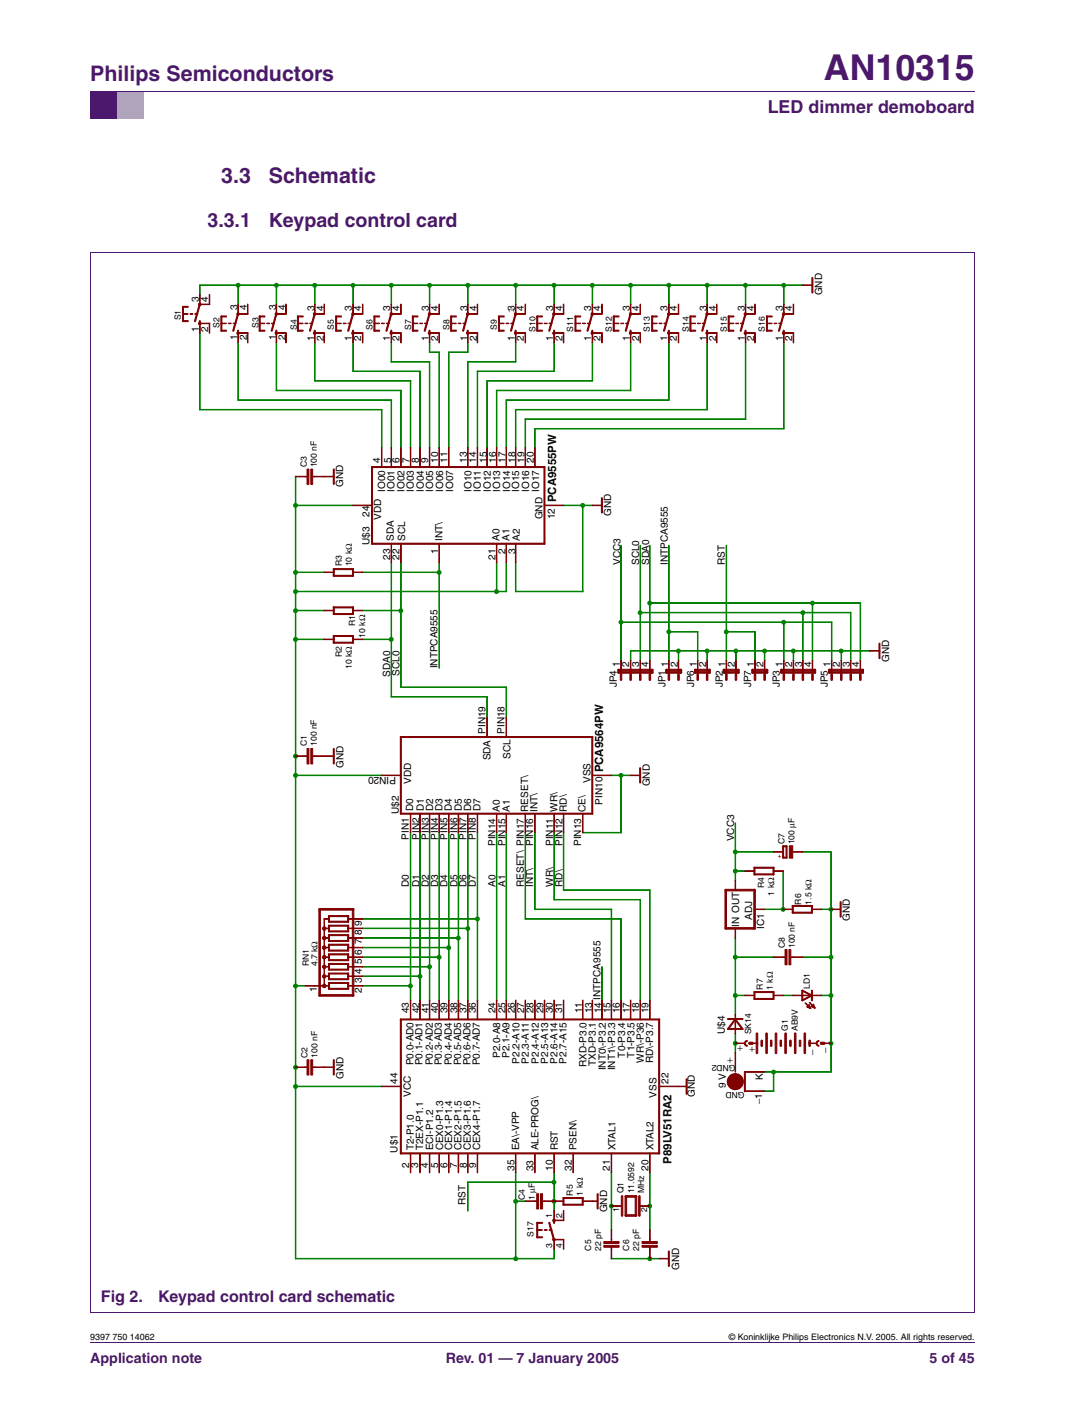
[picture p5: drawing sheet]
<svg xmlns="http://www.w3.org/2000/svg" width="210mm" height="279mm" viewBox="0 0 210 279" stroke-linecap="round" stroke-linejoin="round" font-family="sans-serif">
<defs><g id="words">
<text font-size="7" fill="#4b186e" x="162.7" y="15.8">AN10315</text>
<g font-size="4.2" fill="#4b186e">
<text x="17.8" y="16">Philips Semiconductors</text>
<text x="43.7" y="36.2">3.3</text>
<text x="53.1" y="36.2">Schematic</text>
</g>
<g font-size="3.9" fill="#4b186e">
<text x="41" y="44.7">3.3.1</text>
<text x="53.1" y="44.7">Keypad control card</text>
</g>
<text font-size="3.5" fill="#4b186e" x="151.6" y="22.3">LED dimmer demoboard</text>
<g font-size="3.2" fill="#4b186e">
<text x="19.9" y="257">Fig 2.</text>
<text x="31.2" y="257">Keypad control card schematic</text>
</g>
<g font-size="2.8" fill="#4b186e">
<text x="17.8" y="269.1">Application note</text>
<text x="88" y="269.1">Rev. 01 — 7 January 2005</text>
<text x="183.5" y="269.1">5 of 45</text>
</g>
<g font-size="2.3">
<text x="109.8" y="99.2" transform="rotate(-90 109.8 99.2)">PCA9555PW</text>
<text x="119.1" y="152.5" transform="rotate(-90 119.1 152.5)">PCA9564PW</text>
<text x="132.6" y="229.8" transform="rotate(-90 132.6 229.8)">P89LV51RA2</text>
</g>
<g font-size="2">
<text x="39.2" y="59.7" transform="rotate(-90 39.2 59.7)">3</text>
<text x="41.1" y="59.7" transform="rotate(-90 41.1 59.7)">4</text>
<text x="162.3" y="58.3" transform="rotate(-90 162.3 58.3)">GND</text>
<text x="39.2" y="65.6" transform="rotate(-90 39.2 65.6)">1</text>
<text x="41.1" y="65.6" transform="rotate(-90 41.1 65.6)">2</text>
<text x="46.9" y="61.1" transform="rotate(-90 46.9 61.1)">3</text>
<text x="48.7" y="61.1" transform="rotate(-90 48.7 61.1)">4</text>
<text x="54.5" y="61.1" transform="rotate(-90 54.5 61.1)">3</text>
<text x="56.4" y="61.1" transform="rotate(-90 56.4 61.1)">4</text>
<text x="62.1" y="61.5" transform="rotate(-90 62.1 61.5)">3</text>
<text x="63.9" y="61.5" transform="rotate(-90 63.9 61.5)">4</text>
<text x="69.4" y="61.5" transform="rotate(-90 69.4 61.5)">3</text>
<text x="71.3" y="61.5" transform="rotate(-90 71.3 61.5)">4</text>
<text x="77.1" y="61.5" transform="rotate(-90 77.1 61.5)">3</text>
<text x="78.9" y="61.5" transform="rotate(-90 78.9 61.5)">4</text>
<text x="84.7" y="61.5" transform="rotate(-90 84.7 61.5)">3</text>
<text x="86.5" y="61.5" transform="rotate(-90 86.5 61.5)">4</text>
<text x="92.3" y="61.5" transform="rotate(-90 92.3 61.5)">3</text>
<text x="94.1" y="61.5" transform="rotate(-90 94.1 61.5)">4</text>
<text x="101.6" y="61.5" transform="rotate(-90 101.6 61.5)">3</text>
<text x="103.4" y="61.5" transform="rotate(-90 103.4 61.5)">4</text>
<text x="109.2" y="61.5" transform="rotate(-90 109.2 61.5)">3</text>
<text x="111.1" y="61.5" transform="rotate(-90 111.1 61.5)">4</text>
<text x="116.7" y="61.5" transform="rotate(-90 116.7 61.5)">3</text>
<text x="118.5" y="61.5" transform="rotate(-90 118.5 61.5)">4</text>
<text x="124.3" y="61.5" transform="rotate(-90 124.3 61.5)">3</text>
<text x="126.2" y="61.5" transform="rotate(-90 126.2 61.5)">4</text>
<text x="131.8" y="61.5" transform="rotate(-90 131.8 61.5)">3</text>
<text x="133.6" y="61.5" transform="rotate(-90 133.6 61.5)">4</text>
<text x="139.6" y="61.5" transform="rotate(-90 139.6 61.5)">3</text>
<text x="141.4" y="61.5" transform="rotate(-90 141.4 61.5)">4</text>
<text x="147.1" y="61.5" transform="rotate(-90 147.1 61.5)">3</text>
<text x="148.9" y="61.5" transform="rotate(-90 148.9 61.5)">4</text>
<text x="154.5" y="61.5" transform="rotate(-90 154.5 61.5)">3</text>
<text x="156.4" y="61.5" transform="rotate(-90 156.4 61.5)">4</text>
<text x="46.9" y="67" transform="rotate(-90 46.9 67)">1</text>
<text x="48.7" y="67" transform="rotate(-90 48.7 67)">2</text>
<text x="54.5" y="67" transform="rotate(-90 54.5 67)">1</text>
<text x="56.4" y="67" transform="rotate(-90 56.4 67)">2</text>
<text x="62.1" y="67.4" transform="rotate(-90 62.1 67.4)">1</text>
<text x="63.9" y="67.4" transform="rotate(-90 63.9 67.4)">2</text>
<text x="69.4" y="67.4" transform="rotate(-90 69.4 67.4)">1</text>
<text x="71.3" y="67.4" transform="rotate(-90 71.3 67.4)">2</text>
<text x="77.1" y="67.4" transform="rotate(-90 77.1 67.4)">1</text>
<text x="78.9" y="67.4" transform="rotate(-90 78.9 67.4)">2</text>
<text x="84.7" y="67.4" transform="rotate(-90 84.7 67.4)">1</text>
<text x="86.5" y="67.4" transform="rotate(-90 86.5 67.4)">2</text>
<text x="92.3" y="67.4" transform="rotate(-90 92.3 67.4)">1</text>
<text x="94.1" y="67.4" transform="rotate(-90 94.1 67.4)">2</text>
<text x="101.6" y="67.4" transform="rotate(-90 101.6 67.4)">1</text>
<text x="103.4" y="67.4" transform="rotate(-90 103.4 67.4)">2</text>
<text x="109.2" y="67.4" transform="rotate(-90 109.2 67.4)">1</text>
<text x="111.1" y="67.4" transform="rotate(-90 111.1 67.4)">2</text>
<text x="116.7" y="67.4" transform="rotate(-90 116.7 67.4)">1</text>
<text x="118.5" y="67.4" transform="rotate(-90 118.5 67.4)">2</text>
<text x="124.3" y="67.4" transform="rotate(-90 124.3 67.4)">1</text>
<text x="126.2" y="67.4" transform="rotate(-90 126.2 67.4)">2</text>
<text x="131.8" y="67.4" transform="rotate(-90 131.8 67.4)">1</text>
<text x="133.6" y="67.4" transform="rotate(-90 133.6 67.4)">2</text>
<text x="139.6" y="67.4" transform="rotate(-90 139.6 67.4)">1</text>
<text x="141.4" y="67.4" transform="rotate(-90 141.4 67.4)">2</text>
<text x="147.1" y="67.4" transform="rotate(-90 147.1 67.4)">1</text>
<text x="148.9" y="67.4" transform="rotate(-90 148.9 67.4)">2</text>
<text x="154.5" y="67.4" transform="rotate(-90 154.5 67.4)">1</text>
<text x="156.4" y="67.4" transform="rotate(-90 156.4 67.4)">2</text>
<text x="75.1" y="91.3" transform="rotate(-90 75.1 91.3)">4</text>
<text x="77.2" y="91.3" transform="rotate(-90 77.2 91.3)">5</text>
<text x="78.9" y="91.3" transform="rotate(-90 78.9 91.3)">6</text>
<text x="80.9" y="91.3" transform="rotate(-90 80.9 91.3)">7</text>
<text x="82.7" y="91.3" transform="rotate(-90 82.7 91.3)">8</text>
<text x="84.5" y="91.3" transform="rotate(-90 84.5 91.3)">9</text>
<text x="86.5" y="91.3" transform="rotate(-90 86.5 91.3)">10</text>
<text x="88.3" y="91.3" transform="rotate(-90 88.3 91.3)">11</text>
<text x="92.2" y="91.3" transform="rotate(-90 92.2 91.3)">13</text>
<text x="94" y="91.3" transform="rotate(-90 94 91.3)">14</text>
<text x="96.1" y="91.3" transform="rotate(-90 96.1 91.3)">15</text>
<text x="97.9" y="91.3" transform="rotate(-90 97.9 91.3)">16</text>
<text x="99.8" y="91.3" transform="rotate(-90 99.8 91.3)">17</text>
<text x="101.7" y="91.3" transform="rotate(-90 101.7 91.3)">18</text>
<text x="103.6" y="91.3" transform="rotate(-90 103.6 91.3)">19</text>
<text x="105.4" y="91.3" transform="rotate(-90 105.4 91.3)">20</text>
<text x="67.7" y="96.2" transform="rotate(-90 67.7 96.2)">GND</text>
<text x="76.1" y="97.1" transform="rotate(-90 76.1 97.1)">IO00</text>
<text x="77.9" y="97.1" transform="rotate(-90 77.9 97.1)">IO01</text>
<text x="79.9" y="97.1" transform="rotate(-90 79.9 97.1)">IO02</text>
<text x="81.7" y="97.1" transform="rotate(-90 81.7 97.1)">IO03</text>
<text x="83.7" y="97.1" transform="rotate(-90 83.7 97.1)">IO04</text>
<text x="85.5" y="97.1" transform="rotate(-90 85.5 97.1)">IO05</text>
<text x="87.5" y="97.1" transform="rotate(-90 87.5 97.1)">IO06</text>
<text x="89.5" y="97.1" transform="rotate(-90 89.5 97.1)">IO07</text>
<text x="93.1" y="97.1" transform="rotate(-90 93.1 97.1)">IO10</text>
<text x="94.9" y="97.1" transform="rotate(-90 94.9 97.1)">IO11</text>
<text x="96.9" y="97.1" transform="rotate(-90 96.9 97.1)">IO12</text>
<text x="98.7" y="97.1" transform="rotate(-90 98.7 97.1)">IO13</text>
<text x="100.7" y="97.1" transform="rotate(-90 100.7 97.1)">IO14</text>
<text x="102.5" y="97.1" transform="rotate(-90 102.5 97.1)">IO15</text>
<text x="104.5" y="97.1" transform="rotate(-90 104.5 97.1)">IO16</text>
<text x="106.5" y="97.1" transform="rotate(-90 106.5 97.1)">IO17</text>
<text x="120.7" y="101.9" transform="rotate(-90 120.7 101.9)">GND</text>
<text x="73" y="107.6" transform="rotate(-90 73 107.6)">U$3</text>
<text x="73" y="102.1" transform="rotate(-90 73 102.1)">24</text>
<text x="75.2" y="102.6" transform="rotate(-90 75.2 102.6)">VDD</text>
<text x="77.8" y="106.8" transform="rotate(-90 77.8 106.8)">SDA</text>
<text x="80" y="106.8" transform="rotate(-90 80 106.8)">SCL</text>
<text x="87.4" y="106.8" transform="rotate(-90 87.4 106.8)">INT\</text>
<text x="98.6" y="106.8" transform="rotate(-90 98.6 106.8)">A0</text>
<text x="100.6" y="106.8" transform="rotate(-90 100.6 106.8)">A1</text>
<text x="102.6" y="106.8" transform="rotate(-90 102.6 106.8)">A2</text>
<text x="107.1" y="102.6" transform="rotate(-90 107.1 102.6)">GND</text>
<text x="109.5" y="102.6" transform="rotate(-90 109.5 102.6)">12</text>
<text x="77.1" y="110.5" transform="rotate(-90 77.1 110.5)">23</text>
<text x="78.9" y="110.5" transform="rotate(-90 78.9 110.5)">22</text>
<text x="86.5" y="109.4" transform="rotate(-90 86.5 109.4)">1</text>
<text x="97.8" y="110.5" transform="rotate(-90 97.8 110.5)">21</text>
<text x="99.8" y="109.4" transform="rotate(-90 99.8 109.4)">2</text>
<text x="101.8" y="109.4" transform="rotate(-90 101.8 109.4)">3</text>
<text x="122.5" y="111.6" transform="rotate(-90 122.5 111.6)">VCC3</text>
<text x="126.2" y="111.6" transform="rotate(-90 126.2 111.6)">SCL0</text>
<text x="128.1" y="111.6" transform="rotate(-90 128.1 111.6)">SDA0</text>
<text x="131.8" y="111.6" transform="rotate(-90 131.8 111.6)">INTPCA9555</text>
<text x="143.1" y="111.6" transform="rotate(-90 143.1 111.6)">RST</text>
<text x="86.4" y="132" transform="rotate(-90 86.4 132)">INTPCA9555</text>
<text x="122.4" y="131.6" transform="rotate(-90 122.4 131.6)">1</text>
<text x="124.2" y="131.6" transform="rotate(-90 124.2 131.6)">2</text>
<text x="126.2" y="131.6" transform="rotate(-90 126.2 131.6)">3</text>
<text x="128" y="131.6" transform="rotate(-90 128 131.6)">4</text>
<text x="132" y="131.6" transform="rotate(-90 132 131.6)">1</text>
<text x="133.8" y="131.6" transform="rotate(-90 133.8 131.6)">2</text>
<text x="137.6" y="131.6" transform="rotate(-90 137.6 131.6)">1</text>
<text x="139.4" y="131.6" transform="rotate(-90 139.4 131.6)">2</text>
<text x="143.2" y="131.6" transform="rotate(-90 143.2 131.6)">1</text>
<text x="145.1" y="131.6" transform="rotate(-90 145.1 131.6)">2</text>
<text x="148.9" y="131.6" transform="rotate(-90 148.9 131.6)">1</text>
<text x="150.7" y="131.6" transform="rotate(-90 150.7 131.6)">2</text>
<text x="154.5" y="131.6" transform="rotate(-90 154.5 131.6)">1</text>
<text x="156.4" y="131.6" transform="rotate(-90 156.4 131.6)">2</text>
<text x="158.3" y="131.6" transform="rotate(-90 158.3 131.6)">3</text>
<text x="160.2" y="131.6" transform="rotate(-90 160.2 131.6)">4</text>
<text x="164" y="131.6" transform="rotate(-90 164 131.6)">1</text>
<text x="165.8" y="131.6" transform="rotate(-90 165.8 131.6)">2</text>
<text x="167.8" y="131.6" transform="rotate(-90 167.8 131.6)">3</text>
<text x="169.6" y="131.6" transform="rotate(-90 169.6 131.6)">4</text>
<text x="175.6" y="130.7" transform="rotate(-90 175.6 130.7)">GND</text>
<text x="77.1" y="133.6" transform="rotate(-90 77.1 133.6)">SDA0</text>
<text x="78.9" y="133.5" transform="rotate(-90 78.9 133.5)">SCL0</text>
<text x="121.8" y="135.7" transform="rotate(-90 121.8 135.7)">JP4</text>
<text x="131.4" y="135.7" transform="rotate(-90 131.4 135.7)">JP1</text>
<text x="137" y="135.7" transform="rotate(-90 137 135.7)">JP6</text>
<text x="142.7" y="135.7" transform="rotate(-90 142.7 135.7)">JP2</text>
<text x="148.3" y="135.7" transform="rotate(-90 148.3 135.7)">JP7</text>
<text x="154" y="135.7" transform="rotate(-90 154 135.7)">JP3</text>
<text x="163.4" y="135.7" transform="rotate(-90 163.4 135.7)">JP5</text>
<text x="95.8" y="144.9" transform="rotate(-90 95.8 144.9)">PIN19</text>
<text x="99.6" y="144.9" transform="rotate(-90 99.6 144.9)">PIN18</text>
<text x="100.8" y="149.8" transform="rotate(-90 100.8 149.8)">SCL</text>
<text x="67.8" y="151.6" transform="rotate(-90 67.8 151.6)">GND</text>
<text x="78.2" y="153.5" transform="rotate(-180 78.2 153.5)">PIN20</text>
<text x="81.2" y="154.8" transform="rotate(-90 81.2 154.8)">VDD</text>
<text x="96.8" y="150.1" transform="rotate(-90 96.8 150.1)">SDA</text>
<text x="116.6" y="154.6" transform="rotate(-90 116.6 154.6)">VSS</text>
<text x="128.3" y="155.3" transform="rotate(-90 128.3 155.3)">GND</text>
<text x="78.8" y="160.7" transform="rotate(-90 78.8 160.7)">U$2</text>
<text x="81.6" y="160.1" transform="rotate(-90 81.6 160.1)">D0</text>
<text x="83.7" y="160.1" transform="rotate(-90 83.7 160.1)">D1</text>
<text x="85.5" y="160.1" transform="rotate(-90 85.5 160.1)">D2</text>
<text x="87.4" y="160.1" transform="rotate(-90 87.4 160.1)">D3</text>
<text x="89.2" y="160.1" transform="rotate(-90 89.2 160.1)">D4</text>
<text x="91.2" y="160.1" transform="rotate(-90 91.2 160.1)">D5</text>
<text x="93" y="160.1" transform="rotate(-90 93 160.1)">D6</text>
<text x="94.8" y="160.1" transform="rotate(-90 94.8 160.1)">D7</text>
<text x="98.7" y="160.3" transform="rotate(-90 98.7 160.3)">A0</text>
<text x="100.6" y="160.3" transform="rotate(-90 100.6 160.3)">A1</text>
<text x="104.3" y="160.3" transform="rotate(-90 104.3 160.3)">RESET\</text>
<text x="106.1" y="160.3" transform="rotate(-90 106.1 160.3)">INT\</text>
<text x="110.1" y="160.3" transform="rotate(-90 110.1 160.3)">WR\</text>
<text x="111.9" y="160.3" transform="rotate(-90 111.9 160.3)">RD\</text>
<text x="115.6" y="160.3" transform="rotate(-90 115.6 160.3)">CE\</text>
<text x="119" y="158.9" transform="rotate(-90 119 158.9)">PIN10</text>
<text x="80.7" y="165.8" transform="rotate(-90 80.7 165.8)">PIN1</text>
<text x="82.8" y="165.8" transform="rotate(-90 82.8 165.8)">PIN2</text>
<text x="84.7" y="165.8" transform="rotate(-90 84.7 165.8)">PIN3</text>
<text x="86.5" y="165.8" transform="rotate(-90 86.5 165.8)">PIN4</text>
<text x="88.3" y="165.8" transform="rotate(-90 88.3 165.8)">PIN5</text>
<text x="90.3" y="165.8" transform="rotate(-90 90.3 165.8)">PIN6</text>
<text x="92.1" y="165.8" transform="rotate(-90 92.1 165.8)">PIN7</text>
<text x="94" y="165.8" transform="rotate(-90 94 165.8)">PIN8</text>
<text x="97.8" y="167.1" transform="rotate(-90 97.8 167.1)">PIN14</text>
<text x="99.8" y="167.1" transform="rotate(-90 99.8 167.1)">PIN15</text>
<text x="105.3" y="167.1" transform="rotate(-90 105.3 167.1)">PIN16</text>
<text x="109.2" y="167.1" transform="rotate(-90 109.2 167.1)">PIN11</text>
<text x="111.1" y="167.1" transform="rotate(-90 111.1 167.1)">PIN12</text>
<text x="114.7" y="167.1" transform="rotate(-90 114.7 167.1)">PIN13</text>
<text x="144.9" y="166.1" transform="rotate(-90 144.9 166.1)">VCC3</text>
<text x="80.7" y="175.1" transform="rotate(-90 80.7 175.1)">D0</text>
<text x="82.8" y="175.1" transform="rotate(-90 82.8 175.1)">D1</text>
<text x="84.7" y="175.1" transform="rotate(-90 84.7 175.1)">D2</text>
<text x="86.5" y="175.1" transform="rotate(-90 86.5 175.1)">D3</text>
<text x="88.3" y="175.1" transform="rotate(-90 88.3 175.1)">D4</text>
<text x="90.3" y="175.1" transform="rotate(-90 90.3 175.1)">D5</text>
<text x="92.1" y="175.1" transform="rotate(-90 92.1 175.1)">D6</text>
<text x="94" y="175.1" transform="rotate(-90 94 175.1)">D7</text>
<text x="97.8" y="175.1" transform="rotate(-90 97.8 175.1)">A0</text>
<text x="99.8" y="175.1" transform="rotate(-90 99.8 175.1)">A1</text>
<text x="103.4" y="175.1" transform="rotate(-90 103.4 175.1)">RESET\ PIN17</text>
<text x="105.3" y="175.1" transform="rotate(-90 105.3 175.1)">INT\</text>
<text x="109.2" y="175.1" transform="rotate(-90 109.2 175.1)">WR\</text>
<text x="111" y="175.1" transform="rotate(-90 111 175.1)">RD\</text>
<text x="145.9" y="183" transform="rotate(-90 145.9 183)">IN OUT</text>
<text x="148.5" y="181.7" transform="rotate(-90 148.5 181.7)">ADJ</text>
<text x="150.9" y="183.4" transform="rotate(-90 150.9 183.4)">IC1</text>
<text x="167.8" y="181.8" transform="rotate(-90 167.8 181.8)">GND</text>
<text x="62.5" y="195.8" transform="rotate(-90 62.5 195.8)">1</text>
<text x="71.4" y="196" transform="rotate(-90 71.4 196)">2 3 4 5 6 7 8 9</text>
<text x="80.7" y="200.1" transform="rotate(-90 80.7 200.1)">43</text>
<text x="82.8" y="200.1" transform="rotate(-90 82.8 200.1)">42</text>
<text x="84.7" y="200.1" transform="rotate(-90 84.7 200.1)">41</text>
<text x="86.5" y="200.1" transform="rotate(-90 86.5 200.1)">40</text>
<text x="88.3" y="200.1" transform="rotate(-90 88.3 200.1)">39</text>
<text x="90.3" y="200.1" transform="rotate(-90 90.3 200.1)">38</text>
<text x="92.1" y="200.1" transform="rotate(-90 92.1 200.1)">37</text>
<text x="94" y="200.1" transform="rotate(-90 94 200.1)">36</text>
<text x="97.8" y="200.1" transform="rotate(-90 97.8 200.1)">24</text>
<text x="99.8" y="200.1" transform="rotate(-90 99.8 200.1)">25</text>
<text x="101.6" y="200.1" transform="rotate(-90 101.6 200.1)">26</text>
<text x="103.5" y="200.1" transform="rotate(-90 103.5 200.1)">27</text>
<text x="105.3" y="200.1" transform="rotate(-90 105.3 200.1)">28</text>
<text x="107.3" y="200.1" transform="rotate(-90 107.3 200.1)">29</text>
<text x="109.1" y="200.1" transform="rotate(-90 109.1 200.1)">30</text>
<text x="111" y="200.1" transform="rotate(-90 111 200.1)">31</text>
<text x="114.9" y="200.1" transform="rotate(-90 114.9 200.1)">11</text>
<text x="116.9" y="200.1" transform="rotate(-90 116.9 200.1)">13</text>
<text x="118.7" y="200.1" transform="rotate(-90 118.7 200.1)">14 INTPCA9555</text>
<text x="120.6" y="200.1" transform="rotate(-90 120.6 200.1)">15</text>
<text x="122.4" y="200.1" transform="rotate(-90 122.4 200.1)">16</text>
<text x="124.4" y="200.1" transform="rotate(-90 124.4 200.1)">17</text>
<text x="126.2" y="200.1" transform="rotate(-90 126.2 200.1)">18</text>
<text x="128" y="200.1" transform="rotate(-90 128 200.1)">19</text>
<text x="98.7" y="208.9" transform="rotate(-90 98.7 208.9)">P2.0-A8</text>
<text x="100.6" y="208.9" transform="rotate(-90 100.6 208.9)">P2.1-A9</text>
<text x="123.4" y="208.8" transform="rotate(-90 123.4 208.8)">T0-P3.4</text>
<text x="125.3" y="208.8" transform="rotate(-90 125.3 208.8)">T1-P3.5</text>
<text x="127.1" y="209.8" transform="rotate(-90 127.1 209.8)">WR\-P36</text>
<text x="128.9" y="209.9" transform="rotate(-90 128.9 209.9)">RD\-P3.7</text>
<text x="143.1" y="204.1" transform="rotate(-90 143.1 204.1)">U$4</text>
<text x="144.6" y="209.9" transform="rotate(-90 144.6 209.9)">+</text>
<text x="146.6" y="207.6" transform="rotate(-90 146.6 207.6)">+</text>
<text x="149" y="207.7" transform="rotate(-90 149 207.7)">+</text>
<text x="161" y="208.3" transform="rotate(-90 161 208.3)">−</text>
<text x="163.6" y="208" transform="rotate(-90 163.6 208)">−</text>
<text x="67.8" y="213" transform="rotate(-90 67.8 213)">GND</text>
<text x="78.5" y="214" transform="rotate(-90 78.5 214)">44</text>
<text x="81.6" y="210.4" transform="rotate(-90 81.6 210.4)">P0.0-AD0</text>
<text x="83.4" y="210.4" transform="rotate(-90 83.4 210.4)">P0.1-AD1</text>
<text x="85.4" y="210.4" transform="rotate(-90 85.4 210.4)">P0.2-AD2</text>
<text x="87.3" y="210.4" transform="rotate(-90 87.3 210.4)">P0.3-AD3</text>
<text x="89.2" y="210.4" transform="rotate(-90 89.2 210.4)">P0.4-AD4</text>
<text x="91.1" y="210.4" transform="rotate(-90 91.1 210.4)">P0.5-AD5</text>
<text x="92.9" y="210.4" transform="rotate(-90 92.9 210.4)">P0.6-AD6</text>
<text x="94.7" y="210.4" transform="rotate(-90 94.7 210.4)">P0.7-AD7</text>
<text x="102.6" y="210" transform="rotate(-90 102.6 210)">P2.2-A10</text>
<text x="104.4" y="210" transform="rotate(-90 104.4 210)">P2.3-A11</text>
<text x="106.4" y="210" transform="rotate(-90 106.4 210)">P2.4-A12</text>
<text x="108.2" y="210" transform="rotate(-90 108.2 210)">P2.5-A13</text>
<text x="110" y="210" transform="rotate(-90 110 210)">P2.6-A14</text>
<text x="111.9" y="210" transform="rotate(-90 111.9 210)">P2.7-A15</text>
<text x="115.8" y="210.7" transform="rotate(-90 115.8 210.7)">RXD-P3.0</text>
<text x="117.7" y="210.5" transform="rotate(-90 117.7 210.5)">TXD-P3.1</text>
<text x="119.6" y="211.4" transform="rotate(-90 119.6 211.4)">INT0\-P3.2</text>
<text x="121.5" y="211.4" transform="rotate(-90 121.5 211.4)">INT1\-P3.3</text>
<text x="132" y="214" transform="rotate(-90 132 214)">22</text>
<text x="143.3" y="214.9" transform="rotate(-90 143.3 214.9)">9 V</text>
<text x="150.6" y="213.3" transform="rotate(-90 150.6 213.3)">K</text>
<text x="81.1" y="216.6" transform="rotate(-90 81.1 216.6)">VCC</text>
<text x="129.6" y="216.7" transform="rotate(-90 129.6 216.7)">VSS</text>
<text x="137.2" y="216.7" transform="rotate(-90 137.2 216.7)">GND</text>
<text x="150.5" y="218" transform="rotate(-90 150.5 218)">−1</text>
<text x="78.5" y="227.6" transform="rotate(-90 78.5 227.6)">U$1</text>
<text x="81.7" y="227.2" transform="rotate(-90 81.7 227.2)">T2-P1.0</text>
<text x="83.5" y="227.2" transform="rotate(-90 83.5 227.2)">T2EX-P1.1</text>
<text x="85.5" y="227.2" transform="rotate(-90 85.5 227.2)">ECI-P1.2</text>
<text x="87.5" y="227.2" transform="rotate(-90 87.5 227.2)">CEX0-P1.3</text>
<text x="89.3" y="227.2" transform="rotate(-90 89.3 227.2)">CEX1-P1.4</text>
<text x="91.1" y="227.2" transform="rotate(-90 91.1 227.2)">CEX2-P1.5</text>
<text x="93" y="227.2" transform="rotate(-90 93 227.2)">CEX3-P1.6</text>
<text x="94.8" y="227.2" transform="rotate(-90 94.8 227.2)">CEX4-P1.7</text>
<text x="102.5" y="227.2" transform="rotate(-90 102.5 227.2)">EA\-VPP</text>
<text x="106.3" y="227.2" transform="rotate(-90 106.3 227.2)">ALE-PROG\</text>
<text x="110.1" y="227.2" transform="rotate(-90 110.1 227.2)">RST</text>
<text x="113.8" y="227.2" transform="rotate(-90 113.8 227.2)">PSEN\</text>
<text x="121.5" y="227.2" transform="rotate(-90 121.5 227.2)">XTAL1</text>
<text x="129" y="227.2" transform="rotate(-90 129 227.2)">XTAL2</text>
<text x="80.8" y="230.7" transform="rotate(-90 80.8 230.7)">2</text>
<text x="82.6" y="230.7" transform="rotate(-90 82.6 230.7)">3</text>
<text x="84.5" y="230.7" transform="rotate(-90 84.5 230.7)">4</text>
<text x="86.5" y="230.7" transform="rotate(-90 86.5 230.7)">5</text>
<text x="88.4" y="230.7" transform="rotate(-90 88.4 230.7)">6</text>
<text x="90.3" y="230.7" transform="rotate(-90 90.3 230.7)">7</text>
<text x="92.1" y="230.7" transform="rotate(-90 92.1 230.7)">8</text>
<text x="94" y="230.7" transform="rotate(-90 94 230.7)">9</text>
<text x="101.6" y="231.2" transform="rotate(-90 101.6 231.2)">35</text>
<text x="105.3" y="231.3" transform="rotate(-90 105.3 231.3)">33</text>
<text x="109.2" y="231.2" transform="rotate(-90 109.2 231.2)">10</text>
<text x="112.9" y="231.2" transform="rotate(-90 112.9 231.2)">32</text>
<text x="120.4" y="231.2" transform="rotate(-90 120.4 231.2)">21</text>
<text x="128" y="231.2" transform="rotate(-90 128 231.2)">20</text>
<text x="91.9" y="237.9" transform="rotate(-90 91.9 237.9)">RST</text>
<text x="119.9" y="239.4" transform="rotate(-90 119.9 239.4)">GND</text>
<text x="134.1" y="250.7" transform="rotate(-90 134.1 250.7)">GND</text>
</g>
<g font-size="1.8">
<text x="17.8" y="264.5">9397 750 14062</text>
<text x="143.9" y="264.5">© Koninklijke Philips Electronics N.V. 2005. All rights reserved.</text>
</g>
<g font-size="1.7">
<text x="35.7" y="63.2" transform="rotate(-90 35.7 63.2)">S1</text>
<text x="43.3" y="64.7" transform="rotate(-90 43.3 64.7)">S2</text>
<text x="51" y="64.7" transform="rotate(-90 51 64.7)">S3</text>
<text x="58.6" y="65.1" transform="rotate(-90 58.6 65.1)">S4</text>
<text x="65.9" y="65.1" transform="rotate(-90 65.9 65.1)">S5</text>
<text x="73.5" y="65.1" transform="rotate(-90 73.5 65.1)">S6</text>
<text x="81.2" y="65.1" transform="rotate(-90 81.2 65.1)">S7</text>
<text x="88.8" y="65.1" transform="rotate(-90 88.8 65.1)">S8</text>
<text x="98.1" y="65.1" transform="rotate(-90 98.1 65.1)">S9</text>
<text x="105.7" y="65.5" transform="rotate(-90 105.7 65.5)">S10</text>
<text x="113.2" y="65.5" transform="rotate(-90 113.2 65.5)">S11</text>
<text x="120.8" y="65.5" transform="rotate(-90 120.8 65.5)">S12</text>
<text x="128.3" y="65.5" transform="rotate(-90 128.3 65.5)">S13</text>
<text x="136" y="65.5" transform="rotate(-90 136 65.5)">S14</text>
<text x="143.5" y="65.5" transform="rotate(-90 143.5 65.5)">S15</text>
<text x="151" y="65.5" transform="rotate(-90 151 65.5)">S16</text>
<text x="60.5" y="92.3" transform="rotate(-90 60.5 92.3)">C3</text>
<text x="62.5" y="92.3" transform="rotate(-90 62.5 92.3)">100 nF</text>
<text x="67.5" y="111.8" transform="rotate(-90 67.5 111.8)">R3</text>
<text x="69.4" y="111.8" transform="rotate(-90 69.4 111.8)">10 kΩ</text>
<text x="70.1" y="123.6" transform="rotate(-90 70.1 123.6)">R1</text>
<text x="72.1" y="125.9" transform="rotate(-90 72.1 125.9)">10 kΩ</text>
<text x="67.5" y="129.7" transform="rotate(-90 67.5 129.7)">R2</text>
<text x="69.4" y="132" transform="rotate(-90 69.4 132)">10 kΩ</text>
<text x="60.5" y="147.3" transform="rotate(-90 60.5 147.3)">C1</text>
<text x="62.5" y="147.3" transform="rotate(-90 62.5 147.3)">100 nF</text>
<text x="154.8" y="166.7" transform="rotate(-90 154.8 166.7)">C7</text>
<text x="156.8" y="166.7" transform="rotate(-90 156.8 166.7)">100 µF</text>
<text x="150.9" y="175.4" transform="rotate(-90 150.9 175.4)">R4</text>
<text x="152.8" y="176.8" transform="rotate(-90 152.8 176.8)">1 kΩ</text>
<text x="158.2" y="178.6" transform="rotate(-90 158.2 178.6)">R6</text>
<text x="160.2" y="178.6" transform="rotate(-90 160.2 178.6)">1.5 kΩ</text>
<text x="61" y="190.8" transform="rotate(-90 61 190.8)">RN1</text>
<text x="62.7" y="190.8" transform="rotate(-90 62.7 190.8)">4.7 kΩ</text>
<text x="155" y="187.2" transform="rotate(-90 155 187.2)">C8</text>
<text x="156.9" y="187.2" transform="rotate(-90 156.9 187.2)">100 nF</text>
<text x="150.6" y="195.4" transform="rotate(-90 150.6 195.4)">R7</text>
<text x="152.6" y="195.4" transform="rotate(-90 152.6 195.4)">1 kΩ</text>
<text x="159.9" y="195.3" transform="rotate(-90 159.9 195.3)">LD1</text>
<text x="155.5" y="203.6" transform="rotate(-90 155.5 203.6)">G1</text>
<text x="157.5" y="203.6" transform="rotate(-90 157.5 203.6)">AB9V</text>
<text x="60.7" y="208.9" transform="rotate(-90 60.7 208.9)">C2</text>
<text x="62.7" y="208.9" transform="rotate(-90 62.7 208.9)">100 nF</text>
<text x="148.3" y="204.2" transform="rotate(-90 148.3 204.2)">SK14</text>
<text x="145.2" y="210.2" transform="rotate(-180 145.2 210.2)">GND2</text>
<text x="147" y="215.6" transform="rotate(-180 147 215.6)">GND</text>
<text x="103.6" y="237" transform="rotate(-90 103.6 237)">C4</text>
<text x="105.6" y="237" transform="rotate(-90 105.6 237)">1 µF</text>
<text x="113.1" y="236.1" transform="rotate(-90 113.1 236.1)">R5</text>
<text x="115.1" y="236.1" transform="rotate(-90 115.1 236.1)">1 kΩ</text>
<text x="122.3" y="239.3" transform="rotate(-90 122.3 239.3)">1</text>
<text x="123.1" y="235.6" transform="rotate(-90 123.1 235.6)">Q1</text>
<text x="125.2" y="235.6" transform="rotate(-90 125.2 235.6)">11.0592</text>
<text x="127.2" y="235.6" transform="rotate(-90 127.2 235.6)">MHz</text>
<text x="127.8" y="239.3" transform="rotate(-90 127.8 239.3)">2</text>
<text x="105.3" y="244.2" transform="rotate(-90 105.3 244.2)">S17</text>
<text x="109" y="240.4" transform="rotate(-90 109 240.4)">1</text>
<text x="111" y="240.4" transform="rotate(-90 111 240.4)">2</text>
<text x="109" y="246.4" transform="rotate(-90 109 246.4)">3</text>
<text x="111" y="246.4" transform="rotate(-90 111 246.4)">4</text>
<text x="116.7" y="246.9" transform="rotate(-90 116.7 246.9)">C5</text>
<text x="118.7" y="246.9" transform="rotate(-90 118.7 246.9)">22 pF</text>
<text x="124.2" y="246.9" transform="rotate(-90 124.2 246.9)">C6</text>
<text x="126.2" y="246.9" transform="rotate(-90 126.2 246.9)">22 pF</text>
</g>
</g></defs>
<path d="M17.8 265.1h174.6" fill="none" stroke="#4b186e" stroke-width=".2"/>
<path d="M17.8 18.2h5.3v5.3h-5.3z" fill="#4b186e"/>
<path d="M23.1 18.2h5.3v5.3h-5.3z" fill="#b1a2c6"/>
<path d="M17.8 18.2h174.6M17.8 49.9h174.7M17.8 50v209.1M192.4 50v209.1M17.8 259.1h174.7" fill="none" stroke="#4b186e" stroke-width=".2"/>
<path d="M34 53.7h142.2v197h-142.2z" fill="#fff"/>
<g fill="#008000" stroke="#008000" stroke-width=".2">
<path d="M39.4 56.3l.1 2z"/>
<path d="M39.4 56.3h7.7l-7.7 .1z"/>
<path d="M47 56.3h.1l-.1 3.9z"/>
<path d="M47 56.3h7.6z"/>
<path d="M54.5 56.3l.1 3.9z"/>
<path d="M54.5 56.3h7.7l-7.7 .1z"/>
<path d="M62.1 56.3l.1 3.9z"/>
<path d="M62.1 56.3h7.7l-7.7 .1z"/>
<path d="M69.7 56.3h.1l-.1 3.9z"/>
<path d="M69.7 56.3h7.6z"/>
<path d="M77.2 56.3l.1 3.9z"/>
<path d="M77.2 56.3h7.7l-7.7 .1z"/>
<path d="M84.8 56.3v3.9z"/>
<path d="M84.8 56.3h7.6l-7.6 .1z"/>
<path d="M92.3 56.3h.1v3.9z"/>
<path d="M101.8 56.3h.1l-.1 3.9z"/>
<path d="M101.8 56.3h7.6z"/>
<path d="M109.3 56.3h.1v3.9z"/>
<path d="M109.3 56.3h7.7z"/>
<path d="M116.9 56.3l.1 3.9z"/>
<path d="M116.9 56.3h7.7l-7.7 .1z"/>
<path d="M124.5 56.3v3.9z"/>
<path d="M124.5 56.3h7.6l-7.6 .1z"/>
<path d="M132 56.3h.1v3.9z"/>
<path d="M132 56.3h7.7z"/>
<path d="M139.6 56.3h.1l-.1 3.9z"/>
<path d="M139.6 56.3h7.6z"/>
<path d="M147.2 56.3v3.9z"/>
<path d="M147.2 56.3h7.6l-7.6 .1z"/>
<path d="M154.7 56.3h.1v3.9z"/>
<path d="M154.7 56.3h3.9z"/>
<path d="M92.3 56.3h9.6z"/>
<path d="M115 99.8h2z"/>
<path d="M111.2 99.7l3.9 .1h-3.9z"/>
<path d="M101.8 111.1v5.7z"/>
<path d="M101.8 116.8h13.3z"/>
<path d="M115 99.8h.1v17z"/>
<path d="M120.7 248.5h7.6z"/>
<path d="M128.2 248.5h2z"/>
<path d="M120.7 153l2 .1-2 .1z"/>
<path d="M115 164.4h7.7z"/>
<path d="M122.6 153.1h.1l-.1 11.4z"/>
<path d="M122.6 153.1h2z"/>
<path d="M162.2 179.5l1.9 .1h-1.9z"/>
<path d="M158.4 168.2h5.7l-5.7 .1z"/>
<path d="M164 168.2h.1v11.4z"/>
<path d="M158.4 188.9l5.7 .1-5.7 .1z"/>
<path d="M164 179.5h.1v9.6z"/>
<path d="M150.8 211.6l2 .1h-2z"/>
<path d="M152.7 211.6l11.4 .1h-11.4z"/>
<path d="M164 206h.1v5.7z"/>
<path d="M164 196.5h.1v9.6z"/>
<path d="M164 189h.1v7.6z"/>
<path d="M150.8 215.4l2 .1h-2z"/>
<path d="M152.7 211.6v3.9z"/>
<path d="M162.2 196.5l1.9 .1h-1.9z"/>
<path d="M139.6 128.5h.1l-.1 2z"/>
<path d="M124.5 128.5v2z"/>
<path d="M124.5 128.5h9.5l-9.5 .1z"/>
<path d="M133.9 128.5h5.8l-5.8 .1z"/>
<path d="M139.6 128.5h5.7z"/>
<path d="M145.3 128.5h5.7l-5.7 .1z"/>
<path d="M150.9 128.5h5.8z"/>
<path d="M156.6 128.5h9.5z"/>
<path d="M166 128.5h5.8z"/>
<path d="M166 128.5h.1v2z"/>
<path d="M133.9 128.5l.1 2z"/>
<path d="M156.6 128.5h.1v2z"/>
<path d="M145.3 128.5v2z"/>
<path d="M150.9 128.5h.1v2z"/>
<path d="M75.3 80.8l.1 7.7z"/>
<path d="M39.4 80.8l36 .1h-36z"/>
<path d="M39.4 65.7h.1v15.2z"/>
<path d="M47 67.6h.1l-.1 11.4z"/>
<path d="M47 79h30.3z"/>
<path d="M77.2 79h.1v9.5z"/>
<path d="M54.5 67.6l.1 9.6z"/>
<path d="M54.5 77.1h24.7l-24.7 .1z"/>
<path d="M79.1 77.1h.1v11.4z"/>
<path d="M81 75.2l.1 13.3z"/>
<path d="M62.1 75.2h19l-19 .1z"/>
<path d="M62.1 67.6l.1 7.7z"/>
<path d="M82.9 73.3h.1l-.1 15.2z"/>
<path d="M69.7 73.3h13.3z"/>
<path d="M69.7 67.6h.1l-.1 5.8z"/>
<path d="M84.8 71.4h.1l-.1 17.1z"/>
<path d="M77.2 71.4l7.7 .1z"/>
<path d="M77.2 67.6l.1 3.9z"/>
<path d="M86.7 69.5v19z"/>
<path d="M84.8 69.5l2 .1h-2z"/>
<path d="M84.8 67.6v2z"/>
<path d="M88.6 69.5l3.8 .1h-3.8z"/>
<path d="M88.6 69.5v19z"/>
<path d="M92.3 67.6h.1v2z"/>
<path d="M58.3 99.7l11.5 .1h-11.5z"/>
<path d="M58.3 99.7l.1 13.4z"/>
<path d="M58.3 113h5.8z"/>
<path d="M58.3 113h.1v3.8z"/>
<path d="M58.3 116.8h.1v3.8z"/>
<path d="M58.3 120.5h.1v5.8z"/>
<path d="M98 111.1l.1 5.7z"/>
<path d="M98 116.8h2z"/>
<path d="M99.9 111.1l.1 5.7z"/>
<path d="M58.3 116.8h39.8z"/>
<path d="M58.3 126.2l5.8 .1z"/>
<path d="M58.3 120.5l5.8 .1z"/>
<path d="M58.3 153l17.1 .1-17.1 .1z"/>
<path d="M58.3 126.2h.1v23.2z"/>
<path d="M58.3 149.3l.1 3.9z"/>
<path d="M58.3 214.5h17.1z"/>
<path d="M109.3 246.6h.1v2z"/>
<path d="M101.8 248.5h7.6z"/>
<path d="M101.8 237.2h2z"/>
<path d="M101.8 231.5v5.7z"/>
<path d="M101.8 237.2h.1l-.1 11.4z"/>
<path d="M58.3 248.5h43.6l-43.6 .1z"/>
<path d="M58.3 214.5h.1v34.1z"/>
<path d="M58.3 194.6h.1v16.2z"/>
<path d="M58.3 210.7h.1v3.9z"/>
<path d="M58.3 153l.1 41.7z"/>
<path d="M58.3 194.6l2 .1z"/>
<path d="M58.3 94.1l.1 5.7z"/>
<path d="M164.1 122.8h.1v7.7z"/>
<path d="M122.6 122.8h.1l-.1 7.7z"/>
<path d="M122.6 107.7h.1l-.1 15.2z"/>
<path d="M154.7 122.8l9.5 .1z"/>
<path d="M122.6 122.8l32.2 .1z"/>
<path d="M154.7 122.8h.1v7.7z"/>
<path d="M145.2 171.9v2z"/>
<path d="M145.2 168.2v3.8z"/>
<path d="M145.2 162.5v5.8z"/>
<path d="M145.2 171.9l1.9 .1h-1.9z"/>
<path d="M145.2 168.2h7.6l-7.6 .1z"/>
<path d="M92.3 71.4h.1v17.1z"/>
<path d="M92.3 71.4l9.6 .1z"/>
<path d="M101.8 67.6h.1l-.1 3.9z"/>
<path d="M94.2 73.3l.1 15.2z"/>
<path d="M94.2 73.3h15.2l-15.2 .1z"/>
<path d="M109.3 67.6h.1v5.8z"/>
<path d="M96.1 75.2l.1 13.3z"/>
<path d="M96.1 75.2h20.9l-20.9 .1z"/>
<path d="M116.9 67.6l.1 7.7z"/>
<path d="M98 77.1l.1 11.4z"/>
<path d="M98 77.1h26.6l-26.6 .1z"/>
<path d="M124.5 67.6v9.6z"/>
<path d="M99.9 79h.1v9.5z"/>
<path d="M99.9 79h32.2z"/>
<path d="M132 67.6h.1v11.4z"/>
<path d="M101.8 80.8v7.7z"/>
<path d="M101.8 80.8l37.9 .1h-37.9z"/>
<path d="M139.6 67.6h.1l-.1 13.3z"/>
<path d="M103.7 82.7h.1l-.1 5.8z"/>
<path d="M103.7 82.7l43.5 .1z"/>
<path d="M147.2 67.6v15.2z"/>
<path d="M105.6 84.6v3.9z"/>
<path d="M105.6 84.6l49.2 .1h-49.2z"/>
<path d="M154.7 67.6h.1v17.1z"/>
<path d="M71.6 194.6l9.5 .1z"/>
<path d="M81 194.6h.1v3z"/>
<path d="M81 164.4h.1v30.3z"/>
<path d="M71.6 190.8l13.3 .1h-13.3z"/>
<path d="M84.8 190.8v6.8z"/>
<path d="M84.8 164.4v26.5z"/>
<path d="M71.6 188.9l15.2 .1-15.2 .1z"/>
<path d="M86.7 188.9v8.7z"/>
<path d="M86.7 164.4v24.7z"/>
<path d="M71.6 187.1h17.1l-17.1 .1z"/>
<path d="M88.6 187.1v10.5z"/>
<path d="M88.6 164.4v22.8z"/>
<path d="M71.6 185.2h19z"/>
<path d="M90.4 185.2h.2l-.1 12.4z"/>
<path d="M90.5 164.4v20.9z"/>
<path d="M71.6 183.3h20.8l-20.8 .1z"/>
<path d="M92.3 183.3h.1v14.3z"/>
<path d="M92.3 164.4h.1v19z"/>
<path d="M71.6 181.4l22.7 .1z"/>
<path d="M94.2 181.4l.1 16.2z"/>
<path d="M94.2 164.4l.1 17.1z"/>
<path d="M111.2 175.7l17.1 .1h-17.1z"/>
<path d="M128.2 175.7h.1v21.9z"/>
<path d="M111.2 164.4l.1 11.4z"/>
<path d="M109.3 177.6l17.2 .1z"/>
<path d="M126.3 177.6h.2l-.1 20z"/>
<path d="M109.3 164.4h.1v13.3z"/>
<path d="M105.6 179.5l15.2 .1h-15.2z"/>
<path d="M120.7 179.5v18.1z"/>
<path d="M105.6 164.4v15.2z"/>
<path d="M103.7 164.4h.1l-.1 17.1z"/>
<path d="M122.6 181.4h.1l-.1 16.2z"/>
<path d="M103.7 181.4l19 .1z"/>
<path d="M71.6 192.7l11.4 .1z"/>
<path d="M82.9 192.7h.1l-.1 4.9z"/>
<path d="M82.9 164.4h.1l-.1 28.4z"/>
<path d="M77.2 111.1l.1 15.2z"/>
<path d="M71.6 126.2l5.7 .1z"/>
<path d="M77.2 126.2h.1v11.4z"/>
<path d="M77.2 137.6h19z"/>
<path d="M96.1 137.6h.1v4.2z"/>
<path d="M169.8 119l.1 11.5z"/>
<path d="M128.2 119h.1v11.5z"/>
<path d="M128.2 107.7h.1v11.4z"/>
<path d="M160.4 119l9.5 .1z"/>
<path d="M128.2 119l32.3 .1z"/>
<path d="M160.4 119h.1l-.1 11.5z"/>
<path d="M99.9 135.6l.1 6.2z"/>
<path d="M79.1 135.7h20.9z"/>
<path d="M79.1 111.1h.1v9.5z"/>
<path d="M71.6 120.5l7.6 .1z"/>
<path d="M79.1 120.5h.1v15.2z"/>
<path d="M126.3 120.9h.2l-.1 9.6z"/>
<path d="M126.3 107.7h.2l-.1 13.3z"/>
<path d="M167.9 120.9h.1v9.6z"/>
<path d="M158.5 120.9l9.5 .1h-9.5z"/>
<path d="M126.3 120.9l32.3 .1z"/>
<path d="M158.5 120.9v9.6z"/>
<path d="M120.7 231.5v6.7z"/>
<path d="M120.7 238.1h.1l-.1 4.8z"/>
<path d="M128.2 231.5h.1v6.7z"/>
<path d="M128.2 238.1h.1v4.8z"/>
<path d="M98 164.4h.1v33.2z"/>
<path d="M99.9 164.4h.1v33.2z"/>
<path d="M86.7 111.1v2z"/>
<path d="M71.6 113h15.2z"/>
<path d="M86.7 113h.1l-.1 19z"/>
<path d="M118.8 190.9h.1v6.7z"/>
<path d="M137.7 124.7l.1 5.8z"/>
<path d="M132 124.7l.1 5.8z"/>
<path d="M132 107.7h.1v17.1z"/>
<path d="M132 124.7l5.8 .1h-5.8z"/>
<path d="M145.2 185.2v3.9z"/>
<path d="M145.2 188.9l7.6 .1-7.6 .1z"/>
<path d="M145.2 196.5v3.9z"/>
<path d="M145.2 188.9v7.7z"/>
<path d="M145.2 196.5l1.9 .1h-1.9z"/>
<path d="M150.8 179.5l3.9 .1h-3.9z"/>
<path d="M154.6 172h.1l-.1 7.6z"/>
<path d="M145.2 206v1.9z"/>
<path d="M145.2 204.1v2z"/>
<path d="M154.6 196.5l2 .1z"/>
<path d="M109.3 237.2h.1v1.9z"/>
<path d="M109.3 233.4h.1v3.8z"/>
<path d="M109.4 231.5v2z"/>
<path d="M92.3 233.4h17.1z"/>
<path d="M92.3 233.4h.1v5.7z"/>
<path d="M149 124.7l.1 5.8z"/>
<path d="M143.4 124.7v5.8z"/>
<path d="M143.3 107.7h.2l-.1 17.1z"/>
<path d="M143.4 124.7l5.7 .1h-5.7z"/>
<circle cx="84.8" cy="56.3" r=".38"/>
<circle cx="77.2" cy="56.3" r=".38"/>
<circle cx="69.7" cy="56.3" r=".38"/>
<circle cx="62.1" cy="56.3" r=".37"/>
<circle cx="54.6" cy="56.3" r=".38"/>
<circle cx="47" cy="56.3" r=".38"/>
<circle cx="154.7" cy="56.3" r=".38"/>
<circle cx="147.2" cy="56.3" r=".37"/>
<circle cx="139.6" cy="56.3" r=".38"/>
<circle cx="132.1" cy="56.3" r=".38"/>
<circle cx="124.5" cy="56.3" r=".38"/>
<circle cx="116.9" cy="56.3" r=".38"/>
<circle cx="109.4" cy="56.3" r=".37"/>
<circle cx="92.4" cy="56.3" r=".38"/>
<circle cx="101.8" cy="56.3" r=".38"/>
<circle cx="115" cy="99.8" r=".39"/>
<circle cx="128.3" cy="248.5" r=".37"/>
<circle cx="122.6" cy="153.1" r=".39"/>
<circle cx="164.1" cy="179.6" r=".37"/>
<circle cx="164.1" cy="189" r=".37"/>
<circle cx="152.7" cy="211.7" r=".38"/>
<circle cx="164.1" cy="196.6" r=".38"/>
<circle cx="164.1" cy="206" r=".38"/>
<circle cx="166.1" cy="128.5" r=".37"/>
<circle cx="133.9" cy="128.5" r=".38"/>
<circle cx="156.6" cy="128.5" r=".37"/>
<circle cx="139.6" cy="128.5" r=".38"/>
<circle cx="145.3" cy="128.5" r=".38"/>
<circle cx="151" cy="128.5" r=".38"/>
<circle cx="58.3" cy="99.8" r=".39"/>
<circle cx="58.3" cy="113" r=".38"/>
<circle cx="98" cy="116.8" r=".38"/>
<circle cx="58.3" cy="116.8" r=".37"/>
<circle cx="101.8" cy="237.2" r=".38"/>
<circle cx="101.8" cy="248.6" r=".38"/>
<circle cx="58.3" cy="214.5" r=".37"/>
<circle cx="58.3" cy="194.7" r=".38"/>
<circle cx="58.3" cy="153.1" r=".39"/>
<circle cx="58.3" cy="126.3" r=".37"/>
<circle cx="58.3" cy="120.6" r=".38"/>
<circle cx="58.3" cy="149.3" r=".38"/>
<circle cx="58.3" cy="210.8" r=".38"/>
<circle cx="122.6" cy="122.9" r=".37"/>
<circle cx="154.7" cy="122.9" r=".38"/>
<circle cx="145.2" cy="172" r=".39"/>
<circle cx="145.2" cy="168.2" r=".38"/>
<circle cx="81" cy="194.7" r=".37"/>
<circle cx="84.8" cy="190.9" r=".39"/>
<circle cx="86.7" cy="189" r=".37"/>
<circle cx="88.6" cy="187.1" r=".38"/>
<circle cx="90.5" cy="185.2" r=".37"/>
<circle cx="92.4" cy="183.3" r=".38"/>
<circle cx="94.3" cy="181.4" r=".39"/>
<circle cx="82.9" cy="192.8" r=".38"/>
<circle cx="77.2" cy="126.3" r=".37"/>
<circle cx="128.3" cy="119.1" r=".37"/>
<circle cx="160.4" cy="119.1" r=".38"/>
<circle cx="79.1" cy="120.6" r=".38"/>
<circle cx="126.4" cy="121" r=".38"/>
<circle cx="158.5" cy="121" r=".38"/>
<circle cx="120.7" cy="238.1" r=".39"/>
<circle cx="128.3" cy="238.1" r=".38"/>
<circle cx="86.7" cy="113" r=".38"/>
<circle cx="132.1" cy="124.8" r=".39"/>
<circle cx="145.2" cy="189" r=".37"/>
<circle cx="145.2" cy="196.6" r=".38"/>
<circle cx="154.6" cy="179.6" r=".37"/>
<circle cx="145.2" cy="206" r=".38"/>
<circle cx="109.4" cy="237.2" r=".38"/>
<circle cx="109.4" cy="233.4" r=".37"/>
<circle cx="143.4" cy="124.8" r=".39"/>
</g>
<g fill="#800000" stroke="#800000" stroke-width=".2">
<path d="M122.6 130.4h.1l-.1 2z"/>
<path d="M124.5 130.4v2z"/>
<path d="M126.3 130.4h.2l-.1 2z"/>
<path d="M126.3 132.3h.2l-.1 1z"/>
<path d="M124.5 132.3v1z"/>
<path d="M122.6 132.3h.1l-.1 1z"/>
<path d="M126.3 133.1l.3 .1-.1 1.2-.3-.1z"/>
<path d="M124.4 133.2l.1-.1 .2 .1-.1 1.2-.2-.1z"/>
<path d="M122.6 133.1l.2 .1-.1 1.2-.2-.1z"/>
<path d="M122.1 132.2h6.2l.1 .2-.1 .1h-6.2l-.1-.1z"/>
<path d="M128.2 132.2h.6l.1 .2-.7 .1-.1-.1z"/>
<path d="M128.7 132.2l.2 .1-.1 .6-.2-.1z"/>
<path d="M122.1 132.6h6.7l.1 .2-.1 .1h-6.7l-.1-.1z"/>
<path d="M122.1 132.2l.2 .1-.1 .6-.2-.1z"/>
<path d="M128.2 133.1l.2 .1-.1 1.2-.2-.1z"/>
<path d="M128.2 132.3h.1v1z"/>
<path d="M128.2 130.4h.1v2z"/>
<path d="M164.1 130.4h.1v2z"/>
<path d="M166 130.4h.1v2z"/>
<path d="M167.9 130.4h.1v2z"/>
<path d="M167.9 132.3h.1v1z"/>
<path d="M166 132.3h.1v1z"/>
<path d="M164.1 132.3h.1v1z"/>
<path d="M167.9 133.1l.2 .1-.1 1.2-.2-.1z"/>
<path d="M166 133.1l.2 .1-.1 1.2-.2-.1z"/>
<path d="M164 133.2l.1-.1 .2 .1-.1 1.2-.2-.1z"/>
<path d="M163.7 132.2h6.2l.1 .2-.1 .1h-6.2l-.1-.1z"/>
<path d="M169.8 132.2h.6l.1 .2-.7 .1-.1-.1z"/>
<path d="M170.3 132.2l.2 .1-.1 .6-.2-.1z"/>
<path d="M163.7 132.6h6.7l.1 .2-.1 .1h-6.7l-.1-.1z"/>
<path d="M163.7 132.2l.2 .1-.1 .6-.2-.1z"/>
<path d="M169.7 133.2l.1-.1 .2 .1-.1 1.2-.2-.1z"/>
<path d="M169.8 132.3l.1 1z"/>
<path d="M169.8 130.4h.1v2z"/>
<path d="M116.9 99.7l2 .1h-2z"/>
<path d="M118.8 98.3l.1 .1v2.9l-.2-.1z"/>
<path d="M158.5 56.3h2l-2 .1z"/>
<path d="M160.3 54.9h.2l-.1 2.9h-.1z"/>
<path d="M39.4 58.2h.1v2z"/>
<path d="M39.4 63.8l.1 2z"/>
<path d="M41.3 63.8l.1 2z"/>
<path d="M41.3 58.2h.1v2z"/>
<path d="M39.4 63.3l.1 .1v.6l-.2-.1z"/>
<path d="M36.1 63.3h1l.1 .1-1.1 .1z"/>
<path d="M36.1 60.5h1l.1 .1-1.1 .1z"/>
<path d="M36 62h.2v1.5l-.2-.1z"/>
<path d="M36.1 60.5l.1 .1v1.5l-.2-.1z"/>
<path d="M37.5 61.9l.6 .1h-.6z"/>
<path d="M38.5 61.9l.5 .1h-.5z"/>
<path d="M36.1 61.9l1 .1h-1z"/>
<path d="M39.4 63.8l2 .1h-2z"/>
<path d="M39.4 60l2 .1-2 .1z"/>
<path d="M39.2 59.9h.4l.1 .3-.4 .2-.1-.2z"/>
<path d="M39.2 63.7h.4v.3l-.3 .1z"/>
<path d="M39.3 60l.2 .1-.9 3.4h-.1z"/>
<path d="M47 60v2z"/>
<path d="M47 65.7h.1l-.1 2z"/>
<path d="M48.9 65.7h.1l-.1 2z"/>
<path d="M48.9 60v2z"/>
<path d="M47 65.2l.1 .1-.1 .6-.1-.1z"/>
<path d="M43.7 65.2h1v.1l-1 .1z"/>
<path d="M43.6 62.5l1.1-.1v.1l-1 .1z"/>
<path d="M43.7 63.8h.1l-.1 1.6-.1-.1z"/>
<path d="M43.6 62.5h.2l-.1 1.5-.1-.1z"/>
<path d="M45.1 63.8l.5 .1h-.5z"/>
<path d="M46 63.8l.6 .1h-.6z"/>
<path d="M43.7 63.8l1 .1h-1z"/>
<path d="M47 65.7l2 .1z"/>
<path d="M47 62h2z"/>
<path d="M46.8 61.8h.4v.4h-.4z"/>
<path d="M46.9 65.6h.3v.4l-.4-.1z"/>
<path d="M46.9 61.9l.2 .1-.9 3.4h-.2z"/>
<path d="M54.5 60l.1 2z"/>
<path d="M54.5 65.7h.1v2z"/>
<path d="M56.4 65.7h.1v2z"/>
<path d="M56.4 60l.1 2z"/>
<path d="M54.4 65.3h.3l-.1 .6-.2-.1z"/>
<path d="M51.2 65.2h1l.1 .1-1.1 .1z"/>
<path d="M51.2 62.5l1-.1 .1 .1-1.1 .1z"/>
<path d="M51.2 63.8h.2l-.1 1.6-.1-.1z"/>
<path d="M51.2 62.5h.2l-.1 1.5-.1-.1z"/>
<path d="M52.7 63.8l.5 .1z"/>
<path d="M53.6 63.8l.5 .1z"/>
<path d="M51.3 63.8l1 .1h-1z"/>
<path d="M54.5 65.7l2 .1z"/>
<path d="M54.5 61.9l2 .1h-2z"/>
<path d="M54.4 61.9l.3 .1-1 3.4h-.1z"/>
<path d="M62.1 60l.1 2z"/>
<path d="M62.1 65.7h.1v2z"/>
<path d="M64 65.7h.1l-.1 2z"/>
<path d="M64 60v2z"/>
<path d="M62.1 65.2l.1 .1v.6l-.2-.1z"/>
<path d="M58.8 65.2h1l.1 .1-1.1 .1z"/>
<path d="M58.7 62.5l1.1-.1 .1 .1-1.1 .1z"/>
<path d="M58.8 63.8h.1v1.6l-.2-.1z"/>
<path d="M58.7 62.5h.2v1.5l-.2-.1z"/>
<path d="M60.2 63.8l.6 .1h-.6z"/>
<path d="M61.2 63.8l.5 .1h-.5z"/>
<path d="M58.8 63.8l1 .1h-1z"/>
<path d="M62.1 65.7l2 .1z"/>
<path d="M62.1 61.9l2 .1h-2z"/>
<path d="M62 61.9l.2 .1-.9 3.4h-.1z"/>
<path d="M69.7 60v2z"/>
<path d="M69.7 65.7h.1l-.1 2z"/>
<path d="M71.6 65.7h.1l-.1 2z"/>
<path d="M71.6 60v2z"/>
<path d="M69.7 65.2l.1 .1-.1 .6-.1-.1z"/>
<path d="M66.3 65.2h1.1v.1l-1.1 .1z"/>
<path d="M66.3 62.4h1.1v.1l-1.1 .1z"/>
<path d="M66.3 63.8h.2l-.1 1.6-.1-.1z"/>
<path d="M66.3 62.4l.2 .1-.1 1.5-.1-.1z"/>
<path d="M67.8 63.8l.5 .1h-.5z"/>
<path d="M68.7 63.8l.6 .1h-.6z"/>
<path d="M66.4 63.8l1 .1h-1z"/>
<path d="M69.7 65.7l2 .1z"/>
<path d="M69.7 62h2z"/>
<path d="M69.5 61.8h.4l-.1 .4-.3-.1z"/>
<path d="M69.5 65.6h.3l.1 .3-.4 .1z"/>
<path d="M69.6 61.9l.2 .1-1 3.4h-.1z"/>
<path d="M77.2 60l.1 2z"/>
<path d="M77.2 65.7h.1v2z"/>
<path d="M79.1 65.7h.1v2z"/>
<path d="M79.1 60.1h.1v1.9z"/>
<path d="M77.2 65.2l.1 .1v.6l-.2-.1z"/>
<path d="M73.9 65.2h1l.1 .1-1.1 .1z"/>
<path d="M73.8 62.5l1.1-.1 .1 .1-1.1 .1z"/>
<path d="M73.9 63.8h.1v1.6l-.2-.1z"/>
<path d="M73.8 62.5h.2v1.5l-.2-.1z"/>
<path d="M75.3 63.8l.6 .1z"/>
<path d="M76.3 63.8l.5 .1h-.5z"/>
<path d="M73.9 63.8l1 .1z"/>
<path d="M77.2 65.7l2 .1z"/>
<path d="M77.2 61.9l2 .1h-2z"/>
<path d="M77 65.6h.4v.3l-.3 .1z"/>
<path d="M77.1 61.9l.2 .1-.9 3.4h-.1z"/>
<path d="M84.8 60v2z"/>
<path d="M84.8 65.7h.1l-.1 2z"/>
<path d="M86.7 65.7h.1l-.1 2z"/>
<path d="M86.7 60v2z"/>
<path d="M84.8 65.2l.1 .1-.1 .6-.1-.1z"/>
<path d="M81.4 65.3l1.1-.1v.1l-1 .1z"/>
<path d="M81.4 62.5l1.1-.1v.1l-1 .1z"/>
<path d="M81.4 63.8h.2l-.1 1.6-.1-.1z"/>
<path d="M81.4 62.5h.2l-.1 1.5-.1-.1z"/>
<path d="M82.9 63.8l.5 .1z"/>
<path d="M83.8 63.8l.6 .1z"/>
<path d="M81.5 63.8l1 .1h-1z"/>
<path d="M84.8 65.7l2 .1z"/>
<path d="M84.8 61.9l2 .1h-2z"/>
<path d="M84.6 61.8h.4v.4h-.4z"/>
<path d="M84.6 65.6h.4v.3l-.4 .1z"/>
<path d="M84.7 61.9l.2 .1-1 3.4h-.1z"/>
<path d="M92.3 60l.1 2z"/>
<path d="M92.3 65.7h.1v2z"/>
<path d="M94.2 65.7l.1 2z"/>
<path d="M94.2 60l.1 2z"/>
<path d="M92.3 65.2l.1 .1v.6l-.2-.1z"/>
<path d="M89 65.3l1-.1 .1 .1-1.1 .1z"/>
<path d="M89 62.5l1-.1 .1 .1-1.1 .1z"/>
<path d="M89 63.8h.2l-.1 1.6-.1-.1z"/>
<path d="M89 62.5h.2l-.1 1.5-.1-.1z"/>
<path d="M90.5 63.8l.5 .1h-.5z"/>
<path d="M91.4 63.8l.5 .1h-.5z"/>
<path d="M89.1 63.8l1 .1h-1z"/>
<path d="M92.3 65.7l2 .1z"/>
<path d="M92.3 62h2z"/>
<path d="M92.2 61.9l.2 .1-.9 3.4h-.1z"/>
<path d="M65.8 112.3h3.9l.1 .1-3.9 .1z"/>
<path d="M65.9 113.6h3.8l.1 .1-3.9 .1z"/>
<path d="M64 113h2z"/>
<path d="M65.8 112.3h.2l-.1 1.5-.1-.1z"/>
<path d="M69.6 112.3h.2l-.1 1.5-.1-.1z"/>
<path d="M69.7 113h2z"/>
<path d="M69.7 99.8h3.8z"/>
<path d="M79.1 107.3h.1v3.9z"/>
<path d="M77.2 107.3l.1 3.9z"/>
<path d="M75.3 88.4l.1 3.9z"/>
<path d="M77.2 88.4l.1 3.9z"/>
<path d="M79.1 88.4h.1v3.9z"/>
<path d="M81 88.4h.1v3.9z"/>
<path d="M82.9 88.4v3.9z"/>
<path d="M84.8 88.4v3.9z"/>
<path d="M86.7 88.4v3.9z"/>
<path d="M88.6 88.4v3.9z"/>
<path d="M92.3 88.4h.1v3.9z"/>
<path d="M94.2 88.4l.1 3.9z"/>
<path d="M96.1 88.4l.1 3.9z"/>
<path d="M98 88.4l.1 3.9z"/>
<path d="M99.9 88.4l.1 3.9z"/>
<path d="M101.8 88.4v3.9z"/>
<path d="M103.7 88.4v3.9z"/>
<path d="M105.6 88.4v3.9z"/>
<path d="M107.5 99.7l3.8 .1h-3.8z"/>
<path d="M98 107.3l.1 3.9z"/>
<path d="M99.9 107.3l.1 3.9z"/>
<path d="M101.8 107.3v3.9z"/>
<path d="M86.7 107.3v3.9z"/>
<path d="M73.4 92.1l.1 .1v15.3l-.2-.1z"/>
<path d="M73.4 92.1h34.1l.1 .2h-34.2z"/>
<path d="M107.4 92.2h.2l-.1 15.3-.1-.1z"/>
<path d="M73.4 107.3h34.1l.1 .1-34.2 .1z"/>
<path d="M101.8 60v2z"/>
<path d="M101.8 65.7h.1l-.1 2z"/>
<path d="M103.7 65.7h.1l-.1 2z"/>
<path d="M103.7 60v2z"/>
<path d="M101.8 65.2l.1 .1-.1 .6-.1-.1z"/>
<path d="M98.4 65.3l1.1-.1 .1 .1-1.1 .1z"/>
<path d="M98.4 62.5l1.1-.1 .1 .1-1.1 .1z"/>
<path d="M98.4 63.8h.2l-.1 1.6-.1-.1z"/>
<path d="M98.4 62.5h.2l-.1 1.5-.1-.1z"/>
<path d="M99.9 63.8l.6 .1z"/>
<path d="M100.9 63.8l.5 .1h-.5z"/>
<path d="M98.5 63.8l1 .1h-1z"/>
<path d="M101.8 65.7l2 .1z"/>
<path d="M101.8 61.9l2 .1h-2z"/>
<path d="M101.7 61.9l.2 .1-.9 3.4h-.2z"/>
<path d="M109.4 60v2z"/>
<path d="M109.3 65.7h.1v2z"/>
<path d="M111.2 65.7l.1 2z"/>
<path d="M111.2 60l.1 2z"/>
<path d="M109.3 65.2l.2 .1-.1 .6-.1-.1z"/>
<path d="M106 65.2h1l.1 .1-1.1 .1z"/>
<path d="M106 62.4h1l.1 .1-1.1 .1z"/>
<path d="M106 63.8h.2l-.1 1.6-.1-.1z"/>
<path d="M106 62.4l.2 .1-.1 1.5-.1-.1z"/>
<path d="M107.5 63.8l.5 .1h-.5z"/>
<path d="M108.4 63.8l.6 .1z"/>
<path d="M106 63.8l1.1 .1z"/>
<path d="M109.3 65.7l2 .1z"/>
<path d="M109.3 62h2z"/>
<path d="M109.3 61.9l.2 .1-1 3.4h-.1z"/>
<path d="M116.9 60l.1 2z"/>
<path d="M116.9 65.7l.1 2z"/>
<path d="M118.8 65.7h.1v2z"/>
<path d="M118.8 60.1h.1v1.9z"/>
<path d="M116.8 65.3h.2v.6l-.2-.1z"/>
<path d="M113.5 65.3l1.1-.1 .1 .1-1.1 .1z"/>
<path d="M113.5 62.5l1.1-.1 .1 .1-1.1 .1z"/>
<path d="M113.5 63.8h.2l-.1 1.6-.1-.1z"/>
<path d="M113.5 62.5h.2l-.1 1.5-.1-.1z"/>
<path d="M115 63.8l.6 .1z"/>
<path d="M116 63.8l.5 .1z"/>
<path d="M113.6 63.8l1 .1h-1z"/>
<path d="M116.9 65.7l2 .1h-2z"/>
<path d="M116.9 61.9l2 .1h-2z"/>
<path d="M116.8 61.8h.3v.4h-.4z"/>
<path d="M116.7 65.6h.4v.3l-.3 .1z"/>
<path d="M116.8 61.9l.2 .1-.9 3.4h-.1z"/>
<path d="M124.5 60v2z"/>
<path d="M124.5 65.7v2z"/>
<path d="M126.3 65.7h.2l-.1 2z"/>
<path d="M126.4 60v2z"/>
<path d="M124.5 65.2l.1 .1-.1 .6-.1-.1z"/>
<path d="M121.1 65.2h1l.1 .1-1.1 .1z"/>
<path d="M121.1 62.5l1-.1 .1 .1-1.1 .1z"/>
<path d="M121.1 63.8h.2l-.1 1.6-.1-.1z"/>
<path d="M121.1 62.5h.2l-.1 1.5-.1-.1z"/>
<path d="M122.6 63.8l.5 .1z"/>
<path d="M123.5 63.8l.6 .1z"/>
<path d="M121.2 63.8l1 .1h-1z"/>
<path d="M124.5 65.7l2 .1h-2z"/>
<path d="M124.5 61.9l2 .1h-2z"/>
<path d="M124.3 65.6h.4v.3l-.4 .1z"/>
<path d="M124.4 61.9l.2 .1-1 3.4h-.1z"/>
<path d="M132 60l.1 2z"/>
<path d="M132 65.7h.1v2z"/>
<path d="M133.9 65.7l.1 2z"/>
<path d="M133.9 60l.1 2z"/>
<path d="M131.9 65.3h.2v.6l-.2-.1z"/>
<path d="M128.7 65.3l1-.1 .1 .1-1.1 .1z"/>
<path d="M128.7 62.5l1-.1 .1 .1-1.1 .1z"/>
<path d="M128.7 63.8h.2l-.1 1.6-.1-.1z"/>
<path d="M128.7 62.5h.2l-.1 1.5-.1-.1z"/>
<path d="M130.1 63.8l.6 .1z"/>
<path d="M131.1 63.8l.5 .1h-.5z"/>
<path d="M128.7 63.8l1 .1z"/>
<path d="M132 65.7l2 .1z"/>
<path d="M132 62h2z"/>
<path d="M131.9 61.8h.3v.4h-.3z"/>
<path d="M131.9 65.6h.3l.1 .3-.4 .1z"/>
<path d="M131.9 61.9l.2 .1-.9 3.4h-.1z"/>
<path d="M139.6 60v2z"/>
<path d="M139.6 65.7h.1l-.1 2z"/>
<path d="M141.5 65.7h.1l-.1 2z"/>
<path d="M141.5 60v2z"/>
<path d="M139.5 65.3h.2l-.1 .6-.1-.1z"/>
<path d="M136.3 65.2h1l.1 .1-1.1 .1z"/>
<path d="M136.3 62.4h1l.1 .1-1.1 .1z"/>
<path d="M136.3 63.8h.1l-.1 1.6-.1-.1z"/>
<path d="M136.3 62.4l.1 .1-.1 1.5-.1-.1z"/>
<path d="M137.7 63.8l.6 .1h-.6z"/>
<path d="M138.6 63.8l.6 .1h-.6z"/>
<path d="M136.3 63.8l1 .1z"/>
<path d="M139.6 65.7l2 .1z"/>
<path d="M139.6 62h2z"/>
<path d="M139.5 61.9l.2 .1-1 3.4h-.1z"/>
<path d="M147.2 60v2z"/>
<path d="M147.2 65.7v2z"/>
<path d="M149 65.7l.1 2z"/>
<path d="M149 60l.1 2z"/>
<path d="M147.1 65.2l.2 .1-.1 .6-.1-.1z"/>
<path d="M143.8 65.2h1l.1 .1-1.1 .1z"/>
<path d="M143.8 62.5l1-.1 .1 .1-1.1 .1z"/>
<path d="M143.8 63.8h.2l-.1 1.6-.1-.1z"/>
<path d="M143.8 62.5h.2l-.1 1.5-.1-.1z"/>
<path d="M145.3 63.8l.5 .1h-.5z"/>
<path d="M146.2 63.8l.6 .1z"/>
<path d="M143.9 63.8l1 .1h-1z"/>
<path d="M147.2 65.7l1.9 .1h-1.9z"/>
<path d="M147.2 61.9l1.9 .1h-1.9z"/>
<path d="M147.1 61.9l.2 .1-1 3.4h-.1z"/>
<path d="M154.7 60l.1 2z"/>
<path d="M154.7 65.7h.1v2z"/>
<path d="M156.6 65.7h.1v2z"/>
<path d="M156.6 60.1h.1v1.9z"/>
<path d="M154.7 65.2l.1 .1v.6l-.2-.1z"/>
<path d="M151.3 65.3l1.1-.1 .1 .1-1.1 .1z"/>
<path d="M151.3 62.5l1.1-.1 .1 .1-1.1 .1z"/>
<path d="M151.3 63.8h.2l-.1 1.6-.1-.1z"/>
<path d="M151.3 62.5h.2l-.1 1.5-.1-.1z"/>
<path d="M152.8 63.8l.6 .1h-.6z"/>
<path d="M153.7 63.8l.6 .1z"/>
<path d="M151.4 63.8l1 .1h-1z"/>
<path d="M154.7 65.7l2 .1z"/>
<path d="M154.7 61.9l2 .1h-2z"/>
<path d="M154.6 61.8h.3v.4h-.4z"/>
<path d="M154.5 65.6h.4v.3l-.3 .1z"/>
<path d="M154.6 61.9l.2 .1-.9 3.4h-.2z"/>
<path d="M171.7 128.5h2l-2 .1z"/>
<path d="M173.5 127.1h.2v3l-.2-.1z"/>
<path d="M132 130.4h.1v2z"/>
<path d="M132 132.3h.1v1z"/>
<path d="M132 133.1l.2 .1-.1 1.2-.2-.1z"/>
<path d="M133.9 130.4h.1v2z"/>
<path d="M133.9 132.3l.1 1z"/>
<path d="M133.8 133.2l.1-.1 .2 .1-.1 1.2-.2-.1z"/>
<path d="M131.4 132.3l3.1-.1 .1 .2-3.1 .1z"/>
<path d="M134.4 132.2l.2 .1-.1 .6-.2-.1z"/>
<path d="M131.4 132.7l3.1-.1 .1 .2-3.1 .1z"/>
<path d="M131.4 132.3l.1-.1 .2 .1-.1 .6-.2-.1z"/>
<path d="M65.8 119.9l3.9-.1 .1 .2h-3.9z"/>
<path d="M65.8 121.2l3.9-.1 .1 .2h-3.9z"/>
<path d="M64 120.5l2 .1z"/>
<path d="M65.8 119.9h.2l-.1 1.4h-.1z"/>
<path d="M69.7 119.8l.1 .1-.1 1.4h-.1z"/>
<path d="M69.7 120.5l2 .1z"/>
<path d="M65.8 125.5h3.9l.1 .1-3.9 .1z"/>
<path d="M65.8 126.9l3.9-.1 .1 .1-3.9 .1z"/>
<path d="M64 126.2l2 .1z"/>
<path d="M65.8 125.5h.2l-.1 1.5-.1-.1z"/>
<path d="M69.6 125.5h.2l-.1 1.5-.1-.1z"/>
<path d="M69.7 126.2l2 .1z"/>
<path d="M81 197.5h.1v3.8z"/>
<path d="M82.9 197.5v3.8z"/>
<path d="M84.8 197.5v3.8z"/>
<path d="M86.7 197.5v3.8z"/>
<path d="M88.6 197.5v3.8z"/>
<path d="M90.5 197.5v3.8z"/>
<path d="M92.3 197.5l.1 3.8z"/>
<path d="M94.2 197.5l.1 3.8z"/>
<path d="M109.3 227.7h.1v3.9z"/>
<path d="M98 197.5l.1 3.8z"/>
<path d="M99.9 197.5l.1 3.8z"/>
<path d="M101.8 197.5v3.8z"/>
<path d="M103.7 197.5v3.8z"/>
<path d="M105.6 197.5v3.8z"/>
<path d="M107.5 197.5v3.8z"/>
<path d="M109.4 197.5v3.8z"/>
<path d="M111.2 197.5l.1 3.8z"/>
<path d="M120.7 227.7h.1l-.1 3.9z"/>
<path d="M128.2 227.7h.1v3.9z"/>
<path d="M130.1 214.5h3.9z"/>
<path d="M81 227.7h.1v3.9z"/>
<path d="M82.9 227.7h.1l-.1 3.9z"/>
<path d="M84.8 227.7h.1l-.1 3.9z"/>
<path d="M86.7 227.7h.1l-.1 3.9z"/>
<path d="M88.6 227.7v3.9z"/>
<path d="M90.4 227.7h.2l-.1 3.9z"/>
<path d="M92.3 227.7h.1v3.9z"/>
<path d="M94.2 227.7l.1 3.9z"/>
<path d="M105.6 227.7v3.9z"/>
<path d="M113.1 227.7h.1v3.9z"/>
<path d="M101.8 227.7h.1l-.1 3.9z"/>
<path d="M75.3 214.5h3.9z"/>
<path d="M115 197.5h.1v3.8z"/>
<path d="M116.9 197.5l.1 3.8z"/>
<path d="M118.8 197.5h.1v3.8z"/>
<path d="M120.7 197.5v3.8z"/>
<path d="M122.6 197.5h.1l-.1 3.8z"/>
<path d="M124.5 197.5v3.8z"/>
<path d="M126.3 197.5h.2l-.1 3.8z"/>
<path d="M128.2 197.5h.1v3.8z"/>
<path d="M79 201.3h.2v26.6l-.2-.1z"/>
<path d="M79 201.3l51.2-.1v.1l-51.1 .1z"/>
<path d="M130 201.3h.2v26.6l-.2-.1z"/>
<path d="M79 227.7l51.2-.1v.2l-51.1 .1z"/>
<path d="M107.5 237.1l1.9 .1h-1.9z"/>
<path d="M103.7 237.2h2z"/>
<path d="M106 235.7h.3v3h-.3z"/>
<path d="M106.7 235.7h.4v3h-.4z"/>
<path d="M107.1 237.2h.5z"/>
<path d="M105.6 237.1l.4 .1h-.4z"/>
<path d="M123.4 236.2l2.2-.1 .1 .2-2.2 .1z"/>
<path d="M125.5 236.1l.2 .1v3.9l-.1 .1-.2-.1z"/>
<path d="M123.4 240l2.2-.1 .1 .2-2.2 .1z"/>
<path d="M123.4 236.2l.1-.1 .2 .1v3.9l-.1 .1-.2-.1z"/>
<path d="M126.2 236.1l.2 .1-.1 4-.2-.1v-3.9z"/>
<path d="M126.3 238.1l2 .1z"/>
<path d="M120.7 238.1l2 .1z"/>
<path d="M122.8 236.1l.2 .1-.1 4-.2-.1z"/>
<path d="M109.3 244.8h.1v1.9z"/>
<path d="M109.3 239.1h.1v1.9z"/>
<path d="M111.2 239.1h.1v1.9z"/>
<path d="M111.2 244.8h.1v1.9z"/>
<path d="M109.3 240.9l.2 .1-.1 .6-.1-.1z"/>
<path d="M106 241.4h1l.1 .1-1.1 .1z"/>
<path d="M106 244.2h1l.1 .1-1.1 .1z"/>
<path d="M106 241.4h.2l-.1 1.6-.1-.1z"/>
<path d="M106 242.8l.2 .1-.1 1.5-.1-.1z"/>
<path d="M107.5 242.8l.5 .1h-.5z"/>
<path d="M108.4 242.9h.6z"/>
<path d="M106 242.9h1.1z"/>
<path d="M109.4 240.9l1.9 .1h-1.9z"/>
<path d="M109.3 244.8h2z"/>
<path d="M108.4 241.4h.1l.9 3.5h-.1z"/>
<path d="M124.5 153l2 .1-2 .1z"/>
<path d="M126.3 151.7h.2l-.1 2.9-.1-.1z"/>
<path d="M133.9 214.5h1.7l-1.7 .1z"/>
<path d="M135.4 213.1h.3l-.1 3-.2-.1z"/>
<path d="M130.1 248.5h2z"/>
<path d="M132 247l.1 .1v3l-.2-.1z"/>
<path d="M60.2 194.6l2 .1z"/>
<path d="M69.7 194.6l2 .1z"/>
<path d="M69.7 192.7l2 .1z"/>
<path d="M69.7 190.9h2z"/>
<path d="M69.7 189h2z"/>
<path d="M69.7 187.1h2z"/>
<path d="M69.7 185.2h2z"/>
<path d="M69.7 183.3h2z"/>
<path d="M69.7 181.4l2 .1z"/>
<path d="M64.8 194.1l4-.1v.1l-3.9 .1z"/>
<path d="M64.8 195.2l4-.1v.2h-3.9z"/>
<path d="M64.8 194.1h.2v.7l-.2-.1z"/>
<path d="M68.6 194.6h.2v.7h-.2z"/>
<path d="M68.7 194.6l1.1 .1z"/>
<path d="M68.6 194.1h.2v.7l-.2-.1z"/>
<path d="M64 194.6l1 .1z"/>
<path d="M64.8 194.6h.2v.7h-.2z"/>
<path d="M64 192.7h.1l-.1 2z"/>
<path d="M64 192.7l1 .1z"/>
<path d="M64 190.8v2z"/>
<path d="M64 190.8l1 .1h-1z"/>
<path d="M64 188.9v2z"/>
<path d="M64 188.9l1 .1-1 .1z"/>
<path d="M64 187.1v2z"/>
<path d="M64 187.1h1l-1 .1z"/>
<path d="M68.7 187.1h1.1l-1.1 .1z"/>
<path d="M68.7 188.9l1.1 .1-1.1 .1z"/>
<path d="M68.7 190.8l1.1 .1h-1.1z"/>
<path d="M68.7 192.7l1.1 .1z"/>
<path d="M68.6 192.2h.2v.7l-.2-.1z"/>
<path d="M68.6 192.7h.2v.8l-.2-.1z"/>
<path d="M64.8 192.2h.2v.7l-.2-.1z"/>
<path d="M64.8 192.7h.2v.8l-.2-.1z"/>
<path d="M64.8 192.2l4-.1v.2h-3.9z"/>
<path d="M64.8 193.3h4v.1l-3.9 .1z"/>
<path d="M64.9 190.2h3.9v.2h-3.9z"/>
<path d="M64.9 188.3h3.9v.2h-3.9z"/>
<path d="M64.8 186.5l4-.1v.2h-3.9z"/>
<path d="M64.9 191.4h3.9v.1l-3.9 .1z"/>
<path d="M64.9 189.5h3.9v.1l-3.9 .1z"/>
<path d="M64.8 187.7l4-.1v.1l-3.9 .1z"/>
<path d="M64.9 190.2l.1 .1v.7l-.2-.1z"/>
<path d="M64.9 188.3l.1 .1v.7h-.2z"/>
<path d="M64.8 186.5h.2v.7h-.2z"/>
<path d="M64.9 190.8l.1 .1v.7l-.2-.1z"/>
<path d="M64.9 188.9l.1 .1v.7l-.2-.1z"/>
<path d="M64.9 187l.1 .1v.7l-.2-.1z"/>
<path d="M68.7 190.2l.1 .1v.7l-.2-.1z"/>
<path d="M68.7 188.3l.1 .1v.7h-.2z"/>
<path d="M68.6 186.5h.2v.7h-.2z"/>
<path d="M68.7 190.8l.1 .1v.7l-.2-.1z"/>
<path d="M68.7 188.9l.1 .1v.7l-.2-.1z"/>
<path d="M68.7 187l.1 .1v.7l-.2-.1z"/>
<path d="M62.9 196.5l.2-.1h6.7l.1 .2-.1 .1h-6.7z"/>
<path d="M64.8 184.6l4-.1v.2h-3.9z"/>
<path d="M64.9 185.7h3.9v.1l-3.9 .1z"/>
<path d="M64.8 184.6h.2v.7h-.2z"/>
<path d="M68.6 185.2h.2v.7l-.2-.1z"/>
<path d="M68.7 185.2h1.1z"/>
<path d="M68.6 184.6h.2v.7h-.2z"/>
<path d="M64 185.2h1z"/>
<path d="M64.8 185.2h.2v.7l-.2-.1z"/>
<path d="M64 183.3v2z"/>
<path d="M64 183.3h1l-1 .1z"/>
<path d="M64 181.4h.1l-.1 2z"/>
<path d="M64 181.4l1 .1z"/>
<path d="M68.7 181.4l1.1 .1z"/>
<path d="M68.7 183.3h1.1z"/>
<path d="M68.7 182.7l.1 .1v.6h-.2z"/>
<path d="M68.7 183.2l.1 .1v.7l-.2-.1z"/>
<path d="M64.9 182.7l.1 .1v.6h-.2z"/>
<path d="M64.9 183.2l.1 .1v.7l-.2-.1z"/>
<path d="M64.9 182.7h3.9v.1l-3.9 .1z"/>
<path d="M64.9 183.8h3.9v.1l-3.9 .1z"/>
<path d="M64.8 180.9l4-.1v.1l-3.9 .1z"/>
<path d="M64.8 182l4-.1v.1l-3.9 .1z"/>
<path d="M64.8 180.9h.2v.7l-.2-.1z"/>
<path d="M64.8 181.4h.2v.7l-.2-.1z"/>
<path d="M68.6 180.9h.2v.7l-.2-.1z"/>
<path d="M68.6 181.4h.2v.7l-.2-.1z"/>
<path d="M62.9 179.5l.2-.1 .2 .1v17.1l-.1 .1-.3-.1z"/>
<path d="M62.9 179.5l.2-.1h6.7l.1 .2-.1 .1h-6.7z"/>
<path d="M69.7 179.4l.2 .1v17.1l-.1 .1-.2-.1v-17.1z"/>
<path d="M64 185.2h.1l-.1 2z"/>
<path d="M62.1 194.6l2 .1h-2z"/>
<path d="M63.8 183.1h.4l.1 .1v.3l-.3 .2v-.4v.4l-.3-.1z"/>
<path d="M63.8 185l.3-.1 .2 .1v.4l-.1 .1-.2 .1v-.4v.4l-.3-.2z"/>
<path d="M63.7 186.9l.2-.1 .4 .1v.4l-.1 .1-.2 .1v-.4v.4a.36 .36 0 0 1-.3-.6z"/>
<path d="M63.7 188.8l.2-.1 .4 .1v.4l-.1 .1-.2 .1v-.4v.4a.34 .34 0 0 1-.3-.2 .34 .34 0 0 1 0-.4z"/>
<path d="M63.8 190.6h.3l.2 .1-.1 .5-.2 .1v-.4h.1l-.1 .4a.37 .37 0 0 1-.2-.7z"/>
<path d="M63.8 192.5h.4l.1 .1v.4l-.3 .1v-.4v.4l-.3-.1z"/>
<path d="M63.7 194.5l.2-.2 .3 .1 .1 .5-.3 .1v-.4v.4h-.2l-.1-.3z"/>
<path d="M116.9 237.1l1.2 .1h-1.2z"/>
<path d="M117.9 235.7l.2 .1-.1 2.9h-.1z"/>
<path d="M111.2 236.5h3.9v.1l-3.9 .1z"/>
<path d="M111.2 237.8h3.9v.1l-3.9 .1z"/>
<path d="M109.3 237.2h2z"/>
<path d="M111.2 236.5h.1v1.5l-.2-.1z"/>
<path d="M114.9 236.5h.2v1.5l-.2-.1z"/>
<path d="M115 237.2h2z"/>
<path d="M120.7 246.6h.1l-.1 2z"/>
<path d="M120.7 242.8v2z"/>
<path d="M119.2 245.2h3v.3h-3z"/>
<path d="M119.2 245.9h3v.4h-3z"/>
<path d="M120.7 246.2h.1l-.1 .5z"/>
<path d="M120.7 244.8h.1l-.1 .4z"/>
<path d="M128.2 246.6h.1v2z"/>
<path d="M128.2 242.9h.1v1.9z"/>
<path d="M126.8 245.2h3v.3h-3z"/>
<path d="M126.8 245.9h3v.4h-3z"/>
<path d="M128.2 246.2h.1v.5z"/>
<path d="M128.2 244.8h.1v.4z"/>
<path d="M79.1 145.4l.1 .1v15.3l-.2-.1z"/>
<path d="M81 160.6h.1v3.9z"/>
<path d="M82.9 160.6h.1l-.1 3.9z"/>
<path d="M84.8 160.6v3.9z"/>
<path d="M86.7 160.6v3.9z"/>
<path d="M88.6 160.6v3.9z"/>
<path d="M90.4 160.6h.2l-.1 3.9z"/>
<path d="M92.3 160.6h.1v3.9z"/>
<path d="M94.2 160.6l.1 3.9z"/>
<path d="M116.9 153l3.9 .1-3.9 .1z"/>
<path d="M109.3 160.6h.1v3.9z"/>
<path d="M111.2 160.6l.1 3.9z"/>
<path d="M115 160.6h.1v3.9z"/>
<path d="M98 160.6h.1v3.9z"/>
<path d="M99.9 160.6h.1v3.9z"/>
<path d="M105.6 160.6v3.9z"/>
<path d="M103.7 160.6h.1l-.1 3.9z"/>
<path d="M99.9 141.7l.1 3.9z"/>
<path d="M96.1 141.7l.1 3.9z"/>
<path d="M75.3 153.1h3.9z"/>
<path d="M116.9 145.4l.1 .1v15.3l-.2-.1z"/>
<path d="M79 160.6h38v.1l-37.9 .1z"/>
<path d="M79.1 145.4h37.9v.2h-37.9z"/>
<path d="M58.3 149.3h2l-2 .1z"/>
<path d="M62.1 149.3h2l-2 .1z"/>
<path d="M61.4 147.8h.3v3h-.3z"/>
<path d="M60.6 147.8h.4v3h-.4z"/>
<path d="M60.2 149.3h.5l-.5 .1z"/>
<path d="M61.7 149.3h.5l-.5 .1z"/>
<path d="M64 149.3h2l-2 .1z"/>
<path d="M65.8 147.9h.2l-.1 2.9h-.1z"/>
<path d="M58.3 210.7h2z"/>
<path d="M62.1 210.7h2z"/>
<path d="M61.4 209.3h.3v3h-.3z"/>
<path d="M60.6 209.3h.4v3h-.4z"/>
<path d="M60.2 210.7h.5z"/>
<path d="M61.7 210.7h.5z"/>
<path d="M64 210.7h2l-2 .1z"/>
<path d="M65.8 209.3h.2l-.1 3-.1-.1z"/>
<path d="M58.3 94.1h2l-2 .1z"/>
<path d="M62.1 94.1h2l-2 .1z"/>
<path d="M61.4 92.6h.3v3h-.3z"/>
<path d="M60.6 92.6h.4v3h-.4z"/>
<path d="M60.2 94.1h.5z"/>
<path d="M61.7 94.1h.5l-.5 .1z"/>
<path d="M64 94.1h2l-2 .1z"/>
<path d="M65.8 92.7h.2l-.1 2.9h-.1z"/>
<path d="M145.2 183.3v2z"/>
<path d="M148.9 179.5l2 .1z"/>
<path d="M145.1 173.8h.1v2z"/>
<path d="M148.9 175.6l.2 .1v7.7l-.1 .1-.2-.1v-7.7z"/>
<path d="M143.2 175.6h5.8l.1 .2-.1 .1h-5.8l-.1-.1z"/>
<path d="M143.2 175.6l.2 .1v7.7l-.1 .1-.2-.1v-7.7z"/>
<path d="M143.1 183.3l.1-.1h5.8l.1 .2-.1 .1h-5.8z"/>
<path d="M164 179.5l2 .1z"/>
<path d="M165.8 178.1h.3l-.1 3-.2-.1z"/>
<path d="M147 215.4h3.9z"/>
<path d="M145.2 207.8v3.9z"/>
<path d="M144.7 213.2a.6 .6 0 0 1 1 .3l-.1 .5-.4 .1v-.2h-.2l-.2-.3 .1-.3 .4-.1 .2 .1v.4l-.2 .2a.41 .41 0 0 1-.5 .1 .41 .41 0 0 1-.2-.5z"/>
<path d="M144 212.5a1.59 1.59 0 0 1 2.6 .5 1.59 1.59 0 0 1-1.4 2.2v-.2a1.41 1.41 0 0 1-1.4-1.9 1.41 1.41 0 0 1 2.3-.6 1.41 1.41 0 0 1-.2 2.3h-.1a1.35 1.35 0 0 1-2.2-.9 1.74 1.74 0 0 1 .4-1.4z"/>
<path d="M147 211.6l3.9 .1z"/>
<path d="M147 211.6h.2l-.1 4-.1-.1z"/>
<path d="M148.8 171.3l3.9-.1 .1 .2h-3.9z"/>
<path d="M148.9 172.6h3.8l.1 .1-3.9 .1z"/>
<path d="M147 172h2z"/>
<path d="M148.8 171.3h.3l-.1 1.5-.2-.1z"/>
<path d="M152.6 171.3h.2l-.1 1.5-.1-.1z"/>
<path d="M152.7 171.9l2 .1h-2z"/>
<path d="M156.4 178.9l3.9-.1 .1 .1-3.9 .1z"/>
<path d="M156.4 180.2l3.9-.1 .1 .1-3.9 .1z"/>
<path d="M154.6 179.5l2 .1z"/>
<path d="M156.4 178.9h.2l-.1 1.4-.1-.1z"/>
<path d="M160.3 178.8l.1 .1-.1 1.4-.1-.1z"/>
<path d="M160.3 179.5l1.9 .1z"/>
<path d="M156.5 168.2h2z"/>
<path d="M152.7 168.2h2l-2 .1z"/>
<path d="M155.2 167.1h.2l-.1 2.3h-.1z"/>
<path d="M154.6 167h.7l.1 .1-.8 .1z"/>
<path d="M154.6 169.2h.7l.1 .2h-.8z"/>
<circle cx="54.6" cy="62" r=".26"/>
<circle cx="54.6" cy="65.8" r=".24"/>
<circle cx="62.1" cy="62" r=".26"/>
<circle cx="62.1" cy="65.8" r=".24"/>
<circle cx="77.2" cy="62" r=".25"/>
<circle cx="92.4" cy="62" r=".26"/>
<circle cx="92.3" cy="65.8" r=".24"/>
<circle cx="101.8" cy="62" r=".26"/>
<circle cx="101.8" cy="65.8" r=".24"/>
<circle cx="109.4" cy="62" r=".26"/>
<circle cx="109.4" cy="65.8" r=".24"/>
<circle cx="124.5" cy="62" r=".25"/>
<circle cx="139.6" cy="62" r=".26"/>
<circle cx="139.6" cy="65.8" r=".24"/>
<circle cx="147.2" cy="62" r=".26"/>
<circle cx="147.2" cy="65.8" r=".24"/>
<circle cx="109.4" cy="244.8" r=".26"/>
<circle cx="109.4" cy="241" r=".24"/>
</g>
<path d="M153.9 168.8l.1 .3h.2l-.2 .1v.2l-.1-.2h-.3l.3-.1z" fill-rule="evenodd" fill="#800000"/>
<g fill="#800000" stroke="#800000" stroke-width=".2">
<path d="M154.6 167l.1 .1-.1 2.3h-.1z"/>
<path d="M155.8 167h.7v2.4h-.7z"/>
<path d="M152.7 188.9l2 .1-2 .1z"/>
<path d="M156.5 189h2z"/>
<path d="M155.8 187.5h.3v3h-.3z"/>
<path d="M155 187.5h.4v3h-.4z"/>
<path d="M154.6 189h.4z"/>
<path d="M156.1 189h.5z"/>
<path d="M145.2 202.2v2z"/>
<path d="M145.2 200.3v2z"/>
<path d="M145.1 201.2h.1l1.5 1.9-.1 .2z"/>
<path d="M145.1 201.2l.2 .1-1.6 2-.1-.2z"/>
<path d="M143.6 203.1h3l.1 .1-3 .1z"/>
<path d="M143.6 201.2l3-.1 .1 .1-3 .1z"/>
<path d="M148.9 195.8h3.8l.1 .1-3.9 .1z"/>
<path d="M148.9 197.1h3.8l.1 .2h-3.9z"/>
<path d="M147 196.5l2 .1z"/>
<path d="M148.9 195.8l.2 .1-.1 1.4h-.2z"/>
<path d="M152.7 195.8l.1 .1-.1 1.4h-.1z"/>
<path d="M152.7 196.5l2 .1h-2z"/>
<path d="M158.3 195.6l.1-.1 2 1.1-.1 .1z"/>
<path d="M158.3 197.5l2-1h.1l-2 1.1z"/>
<path d="M160.3 195.5l.1 .1-.1 1.1-.1-.1z"/>
<path d="M160.3 196.5h.1l-.1 1.1h-.1z"/>
<path d="M160.3 196.5l1.9 .1z"/>
<path d="M156.5 196.5l2 .1z"/>
<path d="M158.3 195.6h.2l-.1 1.1-.1-.1z"/>
<path d="M158.3 196.5h.2l-.1 1.1h-.1z"/>
<path d="M158.4 196.5l2 .1h-2z"/>
<path d="M159 198l1 1.1z"/>
<path d="M159.7 198.4l.3 .7z"/>
<path d="M159.7 198.4l-.4 .5z"/>
<path d="M159.3 198.8l.8 .3z"/>
<path d="M160.6 198.3l.3 .8z"/>
<path d="M160.2 198.7l.4-.4z"/>
<path d="M160.2 198.7l.7 .3z"/>
<path d="M159.8 198l1.1 1z"/>
<path d="M143.3 130.4h.2l-.1 2z"/>
<path d="M143.3 132.3h.2l-.1 1z"/>
<path d="M143.3 133.1l.3 .1-.1 1.2-.3-.1z"/>
<path d="M145.2 130.4h.1v2z"/>
<path d="M145.3 132.3v1z"/>
<path d="M145.2 133.1l.3 .1-.2 1.2-.2-.1z"/>
<path d="M142.9 132.2h2.9l.1 .2-3 .1-.1-.1z"/>
<path d="M145.7 132.2l.2 .1-.1 .6-.2-.1z"/>
<path d="M142.9 132.6h2.9l.1 .2-3 .1-.1-.1z"/>
<path d="M142.9 132.2l.2 .1-.1 .6-.2-.1z"/>
<path d="M159.8 205.8l.2 .2-.1 .6-.2-.1z"/>
<path d="M159.8 206h1.5z"/>
<path d="M159.8 205.4l.2 .1-.1 .7-.2-.1z"/>
<path d="M158.7 204.1l.1-.1 .2 .1v3.8l-.1 .2-.2-.2z"/>
<path d="M157.8 205.5l.1-.1 .2 .1-.1 1.1-.2-.1z"/>
<path d="M149.4 205.8l.2 .2-.1 2.1-.2-.2z"/>
<path d="M148.5 206h1l-1 .1z"/>
<path d="M149.3 204.1l.1-.1 .2 .1-.1 2.1-.2-.1z"/>
<path d="M145.2 206h1.9l-1.9 .1z"/>
<path d="M162.2 206h1.9l-1.9 .1z"/>
<path d="M156.8 204.1l.1-.1 .2 .1-.1 4-.2-.2z"/>
<path d="M156 205.4l.2 .1-.1 1.1-.2-.1z"/>
<path d="M154.9 204.1l.1-.1 .2 .1-.1 4-.2-.2z"/>
<path d="M154.1 205.4l.2 .1-.1 1.1-.2-.1z"/>
<path d="M153 204.1l.1-.1 .3 .1v3.8l-.1 .2-.3-.2z"/>
<path d="M152.1 205.5l.1-.1 .2 .1-.1 1.1-.2-.1z"/>
<path d="M151.2 204.1l.1-.1 .2 .1v3.8l-.1 .2-.2-.2z"/>
<path d="M150.3 205.4l.2 .1-.1 1.1-.2-.1z"/>
<path d="M147.1 205.6l.4-.2v.2a.37 .37 0 0 0-.4 .4 .37 .37 0 0 0 .4 .4v.2a.57 .57 0 0 1-.5-.4 .57 .57 0 0 1 .1-.6z"/>
<path d="M161.3 205.6l.4-.2v.2l-.4 .4 .1 .3 .3 .1v.2a.57 .57 0 0 1-.5-.4 .57 .57 0 0 1 .1-.6z"/>
<path d="M147.8 205.9l.1-.1h.7l.1 .3-.1 .1h-.7z"/>
<path d="M162.1 205.8h.6l.2 .3-.2 .1h-.6l-.1-.1z"/>
<path d="M154.7 130.4h.1v2z"/>
<path d="M156.6 130.4h.1v2z"/>
<path d="M158.5 130.4h.1l-.1 2z"/>
<path d="M158.5 132.3v1z"/>
<path d="M156.6 132.3h.1v1z"/>
<path d="M154.7 132.3h.1v1z"/>
<path d="M158.4 133.2l.1-.1 .2 .1-.1 1.2-.2-.1z"/>
<path d="M156.6 133.1l.2 .1-.1 1.2-.2-.1z"/>
<path d="M154.6 133.2l.1-.1 .2 .1-.1 1.2-.2-.1z"/>
<path d="M154.1 132.3l.1-.1h6.3l.1 .2-.1 .1h-6.3z"/>
<path d="M160.4 132.2h.5l.1 .2-.6 .1-.1-.1z"/>
<path d="M160.8 132.2l.2 .1-.1 .6-.2-.1z"/>
<path d="M154.1 132.7l.1-.1h6.7l.1 .2-.1 .1h-6.7z"/>
<path d="M154.1 132.3l.1-.1 .2 .1-.1 .6-.2-.1z"/>
<path d="M160.4 133.1l.2 .1-.1 1.2-.2-.1z"/>
<path d="M160.4 132.3h.1l-.1 1z"/>
<path d="M160.4 130.4h.1l-.1 2z"/>
<path d="M137.7 130.4h.1v2z"/>
<path d="M137.7 132.3l.1 1z"/>
<path d="M137.7 133.1l.2 .1-.1 1.2-.2-.1z"/>
<path d="M139.6 130.4h.1l-.1 2z"/>
<path d="M139.6 132.3h.1l-.1 1z"/>
<path d="M139.6 133.1l.2 .1-.1 1.2-.2-.1z"/>
<path d="M137.1 132.3l3-.1 .1 .2-3 .1z"/>
<path d="M140 132.2l.2 .1-.1 .6-.2-.1z"/>
<path d="M137.1 132.7l3-.1 .1 .2-3 .1z"/>
<path d="M137.1 132.3l.1-.1 .2 .1-.1 .6-.2-.1z"/>
<path d="M149 130.4l.1 2z"/>
<path d="M149 132.3l.1 1z"/>
<path d="M149 133.1l.2 .1-.1 1.2-.2-.1z"/>
<path d="M150.9 130.4h.1v2z"/>
<path d="M150.9 132.3h.1v1z"/>
<path d="M150.9 133.1l.2 .1-.1 1.2-.2-.1z"/>
<path d="M148.4 132.3l3.1-.1 .1 .2-3.1 .1z"/>
<path d="M151.3 132.3l.1-.1 .2 .1-.1 .6-.2-.1z"/>
<path d="M148.4 132.7l3.1-.1 .1 .2-3.1 .1z"/>
<path d="M148.4 132.3l.1-.1 .2 .1-.1 .6-.2-.1z"/>
</g>
<path d="M100.5 61h.3l.1 .2 .1-.2h.4l.2 .3-.1 .3-.2 .1 .1-.5-.2-.1h-.2v.3l-.3-.3-.1 .1 .1 .3v.2l-.1-.1-.2-.3z" fill-rule="evenodd" fill="#808080"/>
<use href="#words"/>
</svg>
